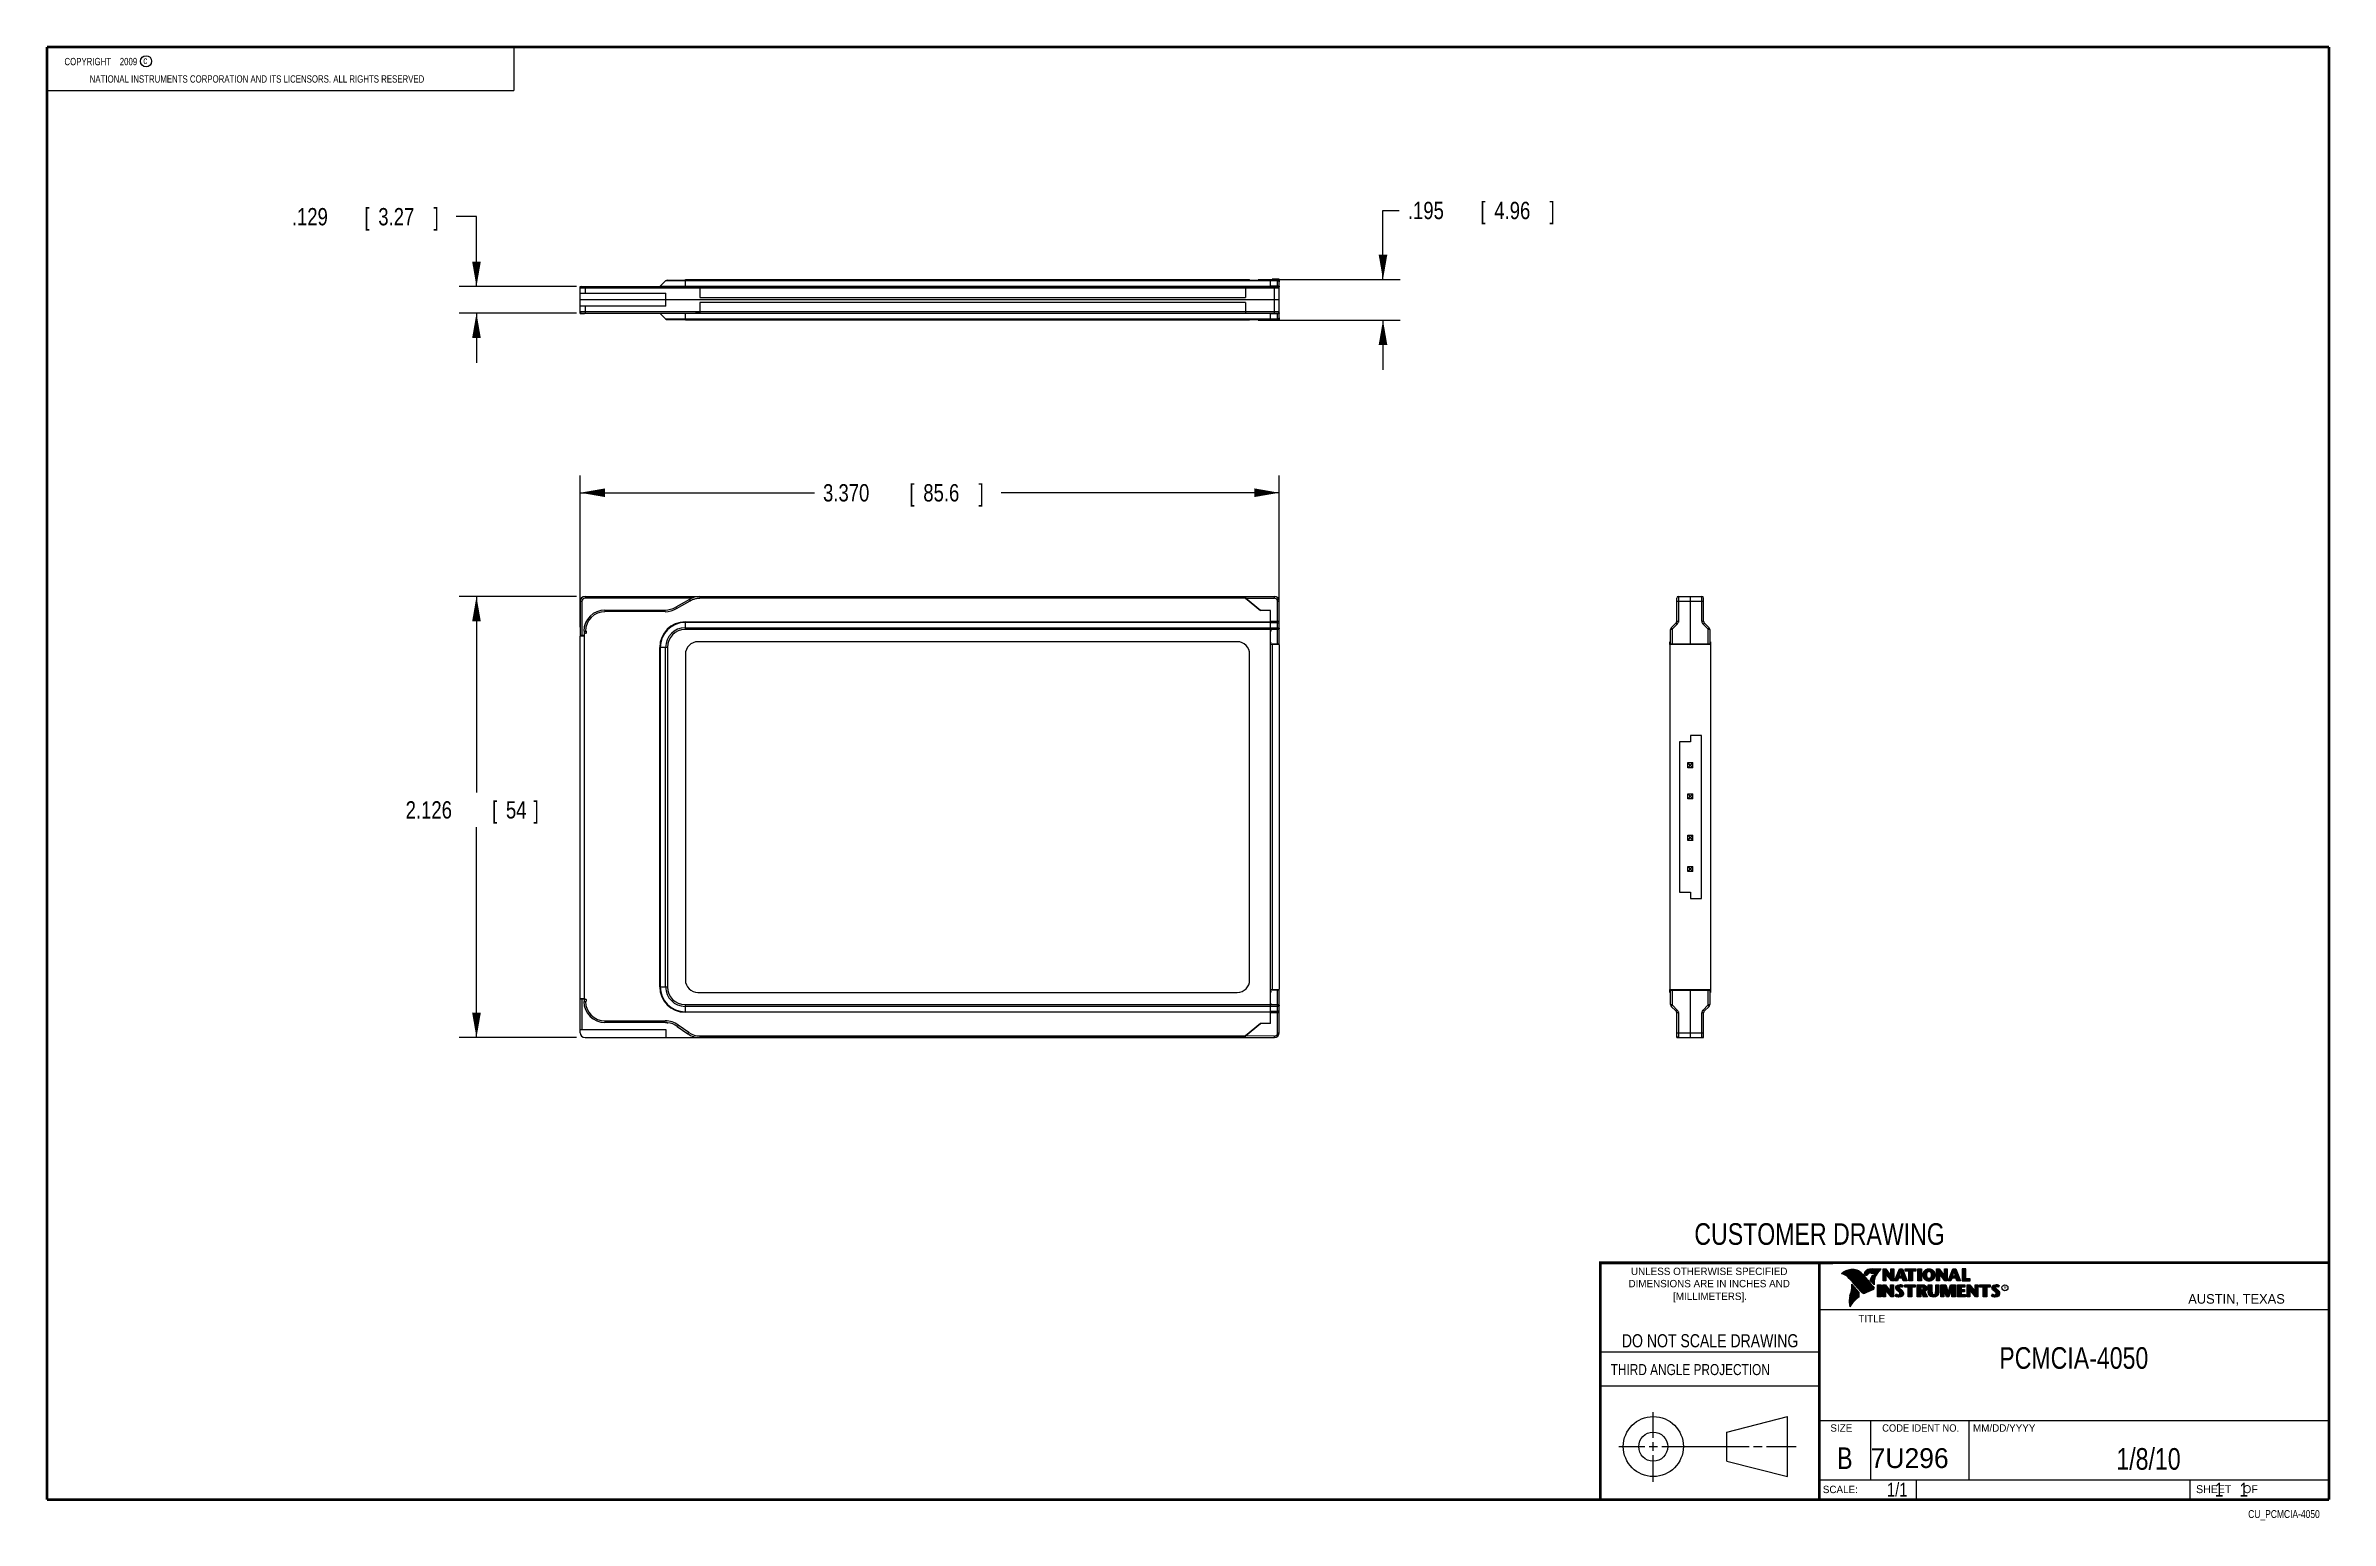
# Model space of a CAD drawing. Header units: inches. Extents: x 0.2 to 16.8, y 0.1 to 10.8.
import ezdxf
from ezdxf.enums import TextEntityAlignment as Align

# ---------------------------------------------------------------- set-up
doc = ezdxf.new("R2010")
doc.units = ezdxf.units.IN
doc.header["$LTSCALE"] = 0.935
doc.header["$MEASUREMENT"] = 0
doc.layers.get('0').update_dxf_attribs({"linetype": 'CONTINUOUS'})
doc.layers.add('DIMENSIONS', color=7, linetype='CONTINUOUS')
doc.styles.get("Standard").update_dxf_attribs({"font": 'txt', "width": 0.8})
doc.dimstyles.new('DIMSTYLE_1', dxfattribs={"dimtxt": 0.125, "dimasz": 0.18, "dimexe": 0.18, "dimexo": 0.0625, "dimgap": 0.09, "dimtad": 0, "dimtih": 1, "dimtoh": 1, "dimdec": 3, "dimlfac": 0.666667, "dimzin": 4, "dimdsep": 46, "dimtxsty": 'STANDARD', "dimblk": '_FILLED', "dimblk1": '_FILLED', "dimblk2": '_FILLED', "dimcen": 0.09, "dimadec": 0, "dimazin": 0, "dimtp": 0.001, "dimtm": 0.001, "dimtfac": 1, "dimtdec": 3, "dimtofl": 0, "dimtmove": 0, "dimatfit": 3, "dimldrblk": '_FILLED', "dimfxl": 1, "dimtolj": 1, "dimtzin": 4, "dimarcsym": 0})

msp = doc.modelspace()

# ---------------------------------------------------------------- texts
at = {"color": 2, "linetype": 'CONTINUOUS', "width": 0.8}
for s, height, p in [('c', 0.053, (0.946, 10.6363)), ('NATIONAL INSTRUMENTS CORPORATION AND ITS LICENSORS. ALL RIGHTS RESERVED', 0.053, (0.5583, 10.5016)), ('THIRD ANGLE PROJECTION', 0.08, (11.5564, 1.1584))]:
    msp.add_text(s, height=height, dxfattribs=at).set_placement(p)
at = {"color": 7, "linetype": 'CONTINUOUS', "width": 0.8}
for s, height, p in [('CUSTOMER DRAWING', 0.15625, (13.0668, 2.1001)), ('DO NOT SCALE DRAWING', 0.095, (12.2754, 1.3592)), ('B', 0.1562, (13.2497, 0.4798))]:
    msp.add_text(s, height=height, dxfattribs=at).set_placement(p, align=Align.CENTER)
at = {"color": 2, "linetype": 'CONTINUOUS'}
for s, p in [('DIMENSIONS ARE IN INCHES AND', (12.2688, 1.7933)), ('UNLESS OTHERWISE SPECIFIED', (12.2688, 1.8819)), ('[MILLIMETERS].', (12.2746, 1.7015))]:
    msp.add_text(s, height=0.053254, dxfattribs=at).set_placement(p, align=Align.CENTER)
for s, height, p in [('R', 0.0217, (14.3971, 1.7782)), ('AUSTIN, TEXAS', 0.069617, (15.7327, 1.6745)), ('TITLE', 0.05325, (13.3474, 1.5397)), ('SIZE', 0.05325, (13.1451, 0.7494)), ('MM/DD/YYYY', 0.05325, (14.1765, 0.7494)), ('SCALE:', 0.05325, (13.0904, 0.3053)), ('SHEET    OF', 0.057262, (15.7892, 0.3052))]:
    msp.add_text(s, height=height, dxfattribs=at).set_placement(p)
at = {"color": 2, "linetype": 'CONTINUOUS', "width": 0.95}
msp.add_text('CODE IDENT NO.', height=0.053254, dxfattribs=at).set_placement((13.7978, 0.7494), align=Align.CENTER)
at = {"color": 7, "linetype": 'CONTINUOUS'}
msp.add_text('7U296', height=0.14316, dxfattribs=at).set_placement((13.4363, 0.4866))
at = {"color": 7, "linetype": 'CONTINUOUS', "width": 0.8}
msp.add_text('1/1', height=0.1, dxfattribs=at).set_placement((13.7025, 0.2805), align=Align.RIGHT)
at = {"color": 2, "linetype": 'CONTINUOUS', "width": 0.8}
msp.add_text('CU_PCMCIA-4050', height=0.057262, dxfattribs=at).set_placement((16.6837, 0.1254), align=Align.RIGHT)
at = {"color": 2, "linetype": 'CONTINUOUS', "insert": (0.3125, 10.6805), "char_height": 0.053, "width": 0.8904, "attachment_point": 1}
msp.add_mtext('    COPYRIGHT    2009', dxfattribs=at)
at = {"color": 7, "linetype": 'CONTINUOUS'}
for s, insert, char_height, width, attachment_point in [('PCMCIA-4050\\P ', (14.9051, 1.3603), 0.15625, 1.375, 2), ('1/8/10 ', (15.4455, 0.6307), 0.15625, 0.875, 2), ('    1    1', (15.8075, 0.3805), 0.1, 0.8, 1)]:
    msp.add_mtext(s, dxfattribs=dict(at, insert=insert, char_height=char_height, width=width, attachment_point=attachment_point))

# ---------------------------------------------------------------- blocks, each defined once
blk = doc.blocks.new('_FILLED')
at = {"color": 0, "linetype": 'BYBLOCK'}
blk.add_solid([(0, 0), (-1, 0.174), (-1, -0.174)], dxfattribs=at)
blk = doc.blocks.new('*D0')
at = {"layer": 'DIMENSIONS', "color": 2, "linetype": 'CONTINUOUS'}
for p, q in [((4.078, 6.787), (3.23, 6.787)), ((3.355, 6.787), (3.355, 5.37)), ((3.355, 3.598), (3.355, 5.12)), ((4.078, 3.598), (3.23, 3.598))]:
    blk.add_line(p, q, dxfattribs=at)
at = {"layer": 'DIMENSIONS', "color": 2, "linetype": 'CONTINUOUS', "xscale": 0.18, "yscale": 0.18, "zscale": 0.18}
for p, rotation in [((3.355, 6.787), 90), ((3.355, 3.598), 270)]:
    blk.add_blockref('_FILLED', p, dxfattribs=dict(at, rotation=rotation))
at = {"layer": 'DIMENSIONS', "color": 2, "linetype": 'CONTINUOUS', "width": 0.8}
for s, p in [('2.126', (2.843, 5.182)), ('[', (3.468, 5.182)), ('54', (3.568, 5.182)), (']', (3.768, 5.182))]:
    blk.add_text(s, height=0.125, dxfattribs=at).set_placement(p)
blk = doc.blocks.new('*D1')
at = {"layer": 'DIMENSIONS', "color": 2, "linetype": 'CONTINUOUS'}
for p, q in [((4.105, 6.566), (4.105, 7.662)), ((9.16, 6.502), (9.16, 7.662)), ((4.105, 7.537), (5.799, 7.537)), ((9.16, 7.537), (7.149, 7.537))]:
    blk.add_line(p, q, dxfattribs=at)
at = {"layer": 'DIMENSIONS', "color": 2, "linetype": 'CONTINUOUS', "xscale": 0.18, "yscale": 0.18, "zscale": 0.18, "rotation": 180}
blk.add_blockref('_FILLED', (4.105, 7.537), dxfattribs=at)
at = {"layer": 'DIMENSIONS', "color": 2, "linetype": 'CONTINUOUS', "xscale": 0.18, "yscale": 0.18, "zscale": 0.18}
blk.add_blockref('_FILLED', (9.16, 7.537), dxfattribs=at)
at = {"layer": 'DIMENSIONS', "color": 2, "linetype": 'CONTINUOUS', "width": 0.8}
for s, p in [('3.370', (5.861, 7.474)), ('[', (6.486, 7.474)), ('85.6', (6.586, 7.474)), (']', (6.986, 7.474))]:
    blk.add_text(s, height=0.125, dxfattribs=at).set_placement(p)
blk = doc.blocks.new('*D2')
at = {"layer": 'DIMENSIONS', "color": 2, "linetype": 'CONTINUOUS'}
for p, q in [((9.91, 9.078), (9.91, 9.578)), ((9.91, 9.578), (10.028, 9.578)), ((9.008, 9.078), (10.035, 9.078)), ((9.008, 8.785), (10.035, 8.785)), ((9.91, 8.785), (9.91, 8.425))]:
    blk.add_line(p, q, dxfattribs=at)
at = {"layer": 'DIMENSIONS', "color": 2, "linetype": 'CONTINUOUS', "xscale": 0.18, "yscale": 0.18, "zscale": 0.18}
for p, rotation in [((9.91, 9.078), 270), ((9.91, 8.785), 90)]:
    blk.add_blockref('_FILLED', p, dxfattribs=dict(at, rotation=rotation))
at = {"layer": 'DIMENSIONS', "color": 2, "linetype": 'CONTINUOUS', "width": 0.8}
for s, p in [('.195', (10.09, 9.515)), ('[', (10.615, 9.515)), ('4.96', (10.715, 9.515)), (']', (11.115, 9.515))]:
    blk.add_text(s, height=0.125, dxfattribs=at).set_placement(p)
blk = doc.blocks.new('*D3')
at = {"layer": 'DIMENSIONS', "color": 2, "linetype": 'CONTINUOUS'}
for p, q in [((3.355, 9.533), (3.207, 9.533)), ((3.355, 9.028), (3.355, 9.533)), ((4.078, 9.028), (3.23, 9.028)), ((4.078, 8.835), (3.23, 8.835)), ((3.355, 8.835), (3.355, 8.475))]:
    blk.add_line(p, q, dxfattribs=at)
at = {"layer": 'DIMENSIONS', "color": 2, "linetype": 'CONTINUOUS', "xscale": 0.18, "yscale": 0.18, "zscale": 0.18}
for p, rotation in [((3.355, 9.028), 270), ((3.355, 8.835), 90)]:
    blk.add_blockref('_FILLED', p, dxfattribs=dict(at, rotation=rotation))
at = {"layer": 'DIMENSIONS', "color": 2, "linetype": 'CONTINUOUS', "width": 0.8}
for s, p in [('.129', (2.02, 9.47)), ('[', (2.545, 9.47)), ('3.27', (2.645, 9.47)), (']', (3.045, 9.47))]:
    blk.add_text(s, height=0.125, dxfattribs=at).set_placement(p)

# ---------------------------------------------------------------- dimensions: what is measured, and where the dimension line sits
at = {"layer": 'DIMENSIONS', "color": 2, "linetype": 'CONTINUOUS'}
for base, p1, p2, angle, picture, middle in [((3.355, 8.8346), (4.0779, 9.0277), (4.0779, 8.8346), 270, '*D3', (2.5825, 9.5329)), ((9.9101, 9.0777), (9.0083, 8.7846), (9.0083, 9.0777), 90, '*D2', (10.6526, 9.5776)), ((4.105, 7.5369), (9.16, 6.5022), (4.105, 6.5659), 180, '*D1', (6.4738, 7.5369)), ((3.355, 3.5979), (4.0779, 6.7869), (4.0779, 3.5979), 270, '*D0', (3.355, 5.245))]:
    dim = msp.add_linear_dim(base=base, p1=p1, p2=p2, angle=angle, dimstyle='DIMSTYLE_1', dxfattribs=at)
    dim.commit()
    dim.dimension.update_dxf_attribs({"geometry": picture, "text_midpoint": middle, "dimtype": 160})

# ---------------------------------------------------------------- linework, layer by layer
at = {"color": 2, "linetype": 'CONTINUOUS'}
for p, q in [((0.25, 10.7586), (3.625, 10.7586)), ((0.25, 10.7586), (0.25, 10.4456)), ((3.625, 10.7586), (3.625, 10.4456)), ((0.25, 10.4456), (3.625, 10.4456)), ((13.0652, 1.9695), (16.745, 1.9695)), ((13.0652, 1.9695), (13.0652, 0.2605)), ((13.2311, 1.8934), (13.2311, 1.8949)), ((13.2347, 1.8921), (13.2347, 1.8972)), ((13.2382, 1.8907), (13.2382, 1.8994)), ((13.2418, 1.8892), (13.2418, 1.9015)), ((13.2453, 1.8876), (13.2453, 1.9035)), ((13.2489, 1.8858), (13.2489, 1.9054)), ((13.2524, 1.8839), (13.2524, 1.9069)), ((13.256, 1.8818), (13.256, 1.9084)), ((13.2596, 1.8796), (13.2596, 1.9098)), ((13.2631, 1.8772), (13.2631, 1.9111)), ((13.2667, 1.8747), (13.2667, 1.9124)), ((13.2702, 1.872), (13.2702, 1.9135)), ((13.2738, 1.869), (13.2738, 1.9146)), ((13.2773, 1.8658), (13.2773, 1.9155)), ((13.2809, 1.8624), (13.2809, 1.9164)), ((13.2844, 1.8587), (13.2844, 1.9173)), ((13.288, 1.8549), (13.288, 1.9181)), ((13.2915, 1.851), (13.2915, 1.9188)), ((13.2951, 1.8471), (13.2951, 1.9194)), ((13.2987, 1.8431), (13.2987, 1.9198)), ((13.3022, 1.8391), (13.3022, 1.92)), ((13.3058, 1.8351), (13.3058, 1.9201)), ((13.3093, 1.8311), (13.3093, 1.9201)), ((13.3129, 1.827), (13.3129, 1.9199)), ((13.3164, 1.8229), (13.3164, 1.9196)), ((13.32, 1.8188), (13.32, 1.9192)), ((13.3235, 1.8146), (13.3235, 1.9186)), ((13.3271, 1.8104), (13.3271, 1.9179)), ((13.3306, 1.8062), (13.3306, 1.9172)), ((13.3342, 1.802), (13.3342, 1.9163)), ((13.3378, 1.7978), (13.3378, 1.9151)), ((13.3413, 1.7937), (13.3413, 1.9138)), ((13.3449, 1.7897), (13.3449, 1.9122)), ((13.3484, 1.7856), (13.3484, 1.9103)), ((13.352, 1.7817), (13.352, 1.9081)), ((13.3555, 1.7778), (13.3555, 1.9055)), ((13.3591, 1.7739), (13.3591, 1.9026)), ((13.3626, 1.7701), (13.3626, 1.8991)), ((13.3662, 1.7663), (13.3662, 1.8952)), ((13.3697, 1.7625), (13.3697, 1.8915)), ((13.3733, 1.7588), (13.3733, 1.8878)), ((13.3769, 1.7556), (13.3769, 1.8841)), ((13.3804, 1.7529), (13.3804, 1.8803)), ((13.384, 1.7512), (13.384, 1.8766)), ((13.3875, 1.7509), (13.3875, 1.8728)), ((13.4022, 1.878), (13.3901, 1.8922)), ((13.3911, 1.7518), (13.3911, 1.8691)), ((13.4029, 1.881), (13.3927, 1.893)), ((13.3946, 1.8908), (13.3946, 1.8999)), ((13.3946, 1.7533), (13.3946, 1.8653)), ((13.3982, 1.8866), (13.3982, 1.9062)), ((13.3982, 1.7548), (13.3982, 1.8615)), ((13.4017, 1.8824), (13.4017, 1.9101)), ((13.4017, 1.7563), (13.4017, 1.8574)), ((13.4053, 1.8823), (13.4053, 1.9129)), ((13.4053, 1.7578), (13.4053, 1.8531)), ((13.4088, 1.8844), (13.4088, 1.915)), ((13.4088, 1.7593), (13.4088, 1.8488)), ((13.4124, 1.887), (13.4124, 1.9167)), ((13.4124, 1.7609), (13.4124, 1.8445)), ((13.4159, 1.89), (13.4159, 1.9182)), ((13.4159, 1.7625), (13.4159, 1.8402)), ((13.4195, 1.8937), (13.4195, 1.9193)), ((13.4195, 1.7641), (13.4195, 1.8359)), ((13.4231, 1.8964), (13.4231, 1.9203)), ((13.4231, 1.7657), (13.4231, 1.8316)), ((13.4266, 1.8982), (13.4266, 1.9209)), ((13.4266, 1.7674), (13.4266, 1.8273)), ((13.4302, 1.8995), (13.4302, 1.9214)), ((13.4302, 1.7691), (13.4302, 1.823)), ((13.4414, 1.8328), (13.4319, 1.8437)), ((13.4337, 1.8997), (13.4337, 1.922)), ((13.4337, 1.7708), (13.4337, 1.8187)), ((13.4433, 1.8344), (13.4349, 1.844)), ((13.4373, 1.8991), (13.4373, 1.9224)), ((13.4373, 1.8413), (13.4373, 1.8491)), ((13.4408, 1.898), (13.4408, 1.9228)), ((13.4408, 1.8372), (13.4408, 1.8572)), ((13.4444, 1.8972), (13.4444, 1.9231)), ((13.4444, 1.8331), (13.4444, 1.8665)), ((13.4479, 1.8969), (13.4479, 1.9234)), ((13.4479, 1.8288), (13.4479, 1.873)), ((13.4515, 1.8966), (13.4515, 1.9236)), ((13.4515, 1.8247), (13.4515, 1.8764)), ((13.4529, 1.9261), (13.5132, 1.9271)), ((13.453, 1.9236), (13.5067, 1.9245)), ((13.455, 1.8965), (13.455, 1.9237)), ((13.455, 1.8207), (13.455, 1.878)), ((13.4586, 1.8964), (13.4586, 1.9237)), ((13.4586, 1.8303), (13.4586, 1.879)), ((13.4622, 1.8957), (13.4622, 1.9238)), ((13.4622, 1.8535), (13.4622, 1.8795)), ((13.4657, 1.8935), (13.4657, 1.9238)), ((13.4657, 1.8636), (13.4657, 1.8798)), ((13.4693, 1.872), (13.4693, 1.9239)), ((13.4728, 1.8794), (13.4728, 1.9239)), ((13.4764, 1.8859), (13.4764, 1.924)), ((13.4799, 1.8919), (13.4799, 1.924)), ((13.4835, 1.8973), (13.4835, 1.9241)), ((13.487, 1.9023), (13.487, 1.9242)), ((13.4906, 1.9069), (13.4906, 1.9242)), ((13.4941, 1.9112), (13.4941, 1.9243)), ((13.4977, 1.9153), (13.4977, 1.9243)), ((13.5013, 1.9191), (13.5013, 1.9244)), ((13.5261, 1.9263), (13.5451, 1.9263)), ((13.5261, 1.839), (13.5261, 1.9263)), ((13.5466, 1.839), (13.5261, 1.839)), ((13.5286, 1.9237), (13.5439, 1.9237)), ((13.5286, 1.8415), (13.5286, 1.9237)), ((13.5441, 1.8415), (13.5286, 1.8415)), ((13.5332, 1.8415), (13.5332, 1.9237)), ((13.5367, 1.8415), (13.5367, 1.9237)), ((13.5402, 1.8415), (13.5402, 1.9237)), ((13.5441, 1.8976), (13.5437, 1.9237)), ((13.5439, 1.9237), (13.5854, 1.869)), ((13.5873, 1.8415), (13.5441, 1.8976)), ((13.5441, 1.8976), (13.5441, 1.8415)), ((13.5451, 1.9263), (13.5829, 1.8765)), ((13.586, 1.839), (13.5466, 1.8902)), ((13.5466, 1.8902), (13.5466, 1.839)), ((13.5471, 1.8936), (13.5471, 1.9194)), ((13.5506, 1.8891), (13.5506, 1.9149)), ((13.5541, 1.8846), (13.5541, 1.9103)), ((13.5576, 1.8801), (13.5576, 1.9057)), ((13.561, 1.8756), (13.561, 1.9011)), ((13.5645, 1.8711), (13.5645, 1.8965)), ((13.568, 1.8665), (13.568, 1.8919)), ((13.5715, 1.862), (13.5715, 1.8874)), ((13.575, 1.8575), (13.575, 1.8828)), ((13.5784, 1.853), (13.5784, 1.8782)), ((13.5819, 1.8485), (13.5819, 1.8736)), ((13.5829, 1.9263), (13.6036, 1.9263)), ((13.5829, 1.8765), (13.5829, 1.9263)), ((13.5854, 1.9237), (13.6011, 1.9237)), ((13.5854, 1.869), (13.5854, 1.9237)), ((13.5854, 1.844), (13.5854, 1.869)), ((13.6036, 1.839), (13.586, 1.839)), ((13.6011, 1.8415), (13.5873, 1.8415)), ((13.5889, 1.8415), (13.5889, 1.9237)), ((13.5923, 1.8415), (13.5923, 1.9237)), ((13.5958, 1.8415), (13.5958, 1.9237)), ((13.5993, 1.8415), (13.5993, 1.9237)), ((13.6011, 1.9237), (13.6011, 1.8415)), ((13.6036, 1.9263), (13.6036, 1.839)), ((13.6088, 1.839), (13.6444, 1.9262)), ((13.6294, 1.839), (13.6088, 1.839)), ((13.6125, 1.8415), (13.6461, 1.9237)), ((13.6277, 1.8415), (13.6125, 1.8415)), ((13.6167, 1.8415), (13.6167, 1.8516)), ((13.6201, 1.8415), (13.6201, 1.8601)), ((13.6236, 1.8415), (13.6236, 1.8686)), ((13.6271, 1.8415), (13.6271, 1.8771)), ((13.6361, 1.8623), (13.6277, 1.8415)), ((13.6378, 1.8598), (13.6294, 1.839)), ((13.6306, 1.8486), (13.6306, 1.8857)), ((13.634, 1.8573), (13.634, 1.8942)), ((13.6665, 1.8623), (13.6361, 1.8623)), ((13.6375, 1.8623), (13.6375, 1.9027)), ((13.6647, 1.8598), (13.6378, 1.8598)), ((13.6388, 1.8711), (13.65, 1.9073)), ((13.6639, 1.8711), (13.6388, 1.8711)), ((13.641, 1.8781), (13.641, 1.9112)), ((13.641, 1.8623), (13.641, 1.8711)), ((13.6423, 1.8736), (13.6519, 1.9048)), ((13.6606, 1.8736), (13.6423, 1.8736)), ((13.6444, 1.9262), (13.6664, 1.9262)), ((13.6445, 1.8893), (13.6445, 1.9197)), ((13.6445, 1.8623), (13.6445, 1.8711)), ((13.6461, 1.9237), (13.6647, 1.9237)), ((13.6479, 1.9006), (13.6479, 1.9237)), ((13.6479, 1.8623), (13.6479, 1.8711)), ((13.65, 1.9073), (13.6541, 1.9073)), ((13.6514, 1.9073), (13.6514, 1.9237)), ((13.6514, 1.8623), (13.6514, 1.8711)), ((13.6519, 1.9048), (13.6521, 1.9048)), ((13.6521, 1.9048), (13.6606, 1.8736)), ((13.6541, 1.9073), (13.6639, 1.8711)), ((13.6549, 1.9043), (13.6549, 1.9237)), ((13.6549, 1.8623), (13.6549, 1.8711)), ((13.6584, 1.8915), (13.6584, 1.9237)), ((13.6584, 1.8623), (13.6584, 1.8711)), ((13.6618, 1.8787), (13.6618, 1.9237)), ((13.6618, 1.8623), (13.6618, 1.8711)), ((13.6647, 1.9237), (13.6959, 1.8415)), ((13.6717, 1.839), (13.6647, 1.8598)), ((13.6653, 1.8623), (13.6653, 1.922)), ((13.6664, 1.9262), (13.6995, 1.839)), ((13.6735, 1.8415), (13.6665, 1.8623)), ((13.6688, 1.8555), (13.6688, 1.9128)), ((13.6995, 1.839), (13.6717, 1.839)), ((13.6723, 1.8452), (13.6723, 1.9037)), ((13.6959, 1.8415), (13.6735, 1.8415)), ((13.6757, 1.8415), (13.6757, 1.8945)), ((13.6792, 1.8415), (13.6792, 1.8854)), ((13.6827, 1.8415), (13.6827, 1.8762)), ((13.6862, 1.8415), (13.6862, 1.8671)), ((13.6866, 1.9262), (13.7634, 1.9262)), ((13.6866, 1.9099), (13.6866, 1.9262)), ((13.7118, 1.9099), (13.6866, 1.9099)), ((13.6891, 1.9237), (13.7609, 1.9237)), ((13.6891, 1.9125), (13.6891, 1.9237)), ((13.7143, 1.9125), (13.6891, 1.9125)), ((13.6896, 1.8415), (13.6896, 1.8579)), ((13.6931, 1.9125), (13.6931, 1.9237)), ((13.6931, 1.8415), (13.6931, 1.8488)), ((13.6966, 1.9125), (13.6966, 1.9237)), ((13.7001, 1.9125), (13.7001, 1.9237)), ((13.7035, 1.9125), (13.7035, 1.9237)), ((13.707, 1.9125), (13.707, 1.9237)), ((13.7105, 1.9125), (13.7105, 1.9237)), ((13.7118, 1.839), (13.7118, 1.9099)), ((13.7382, 1.839), (13.7118, 1.839)), ((13.7143, 1.9125), (13.714, 1.9237)), ((13.7143, 1.8415), (13.7143, 1.9125)), ((13.7357, 1.8415), (13.7143, 1.8415)), ((13.7174, 1.8415), (13.7174, 1.9237)), ((13.7209, 1.8415), (13.7209, 1.9237)), ((13.7244, 1.8415), (13.7244, 1.9237)), ((13.7279, 1.8415), (13.7279, 1.9237)), ((13.7313, 1.8415), (13.7313, 1.9237)), ((13.7357, 1.9125), (13.7348, 1.9237)), ((13.7609, 1.9125), (13.7357, 1.9125)), ((13.7357, 1.9125), (13.7357, 1.8415)), ((13.7634, 1.9099), (13.7382, 1.9099)), ((13.7382, 1.9099), (13.7382, 1.839)), ((13.7383, 1.9125), (13.7383, 1.9237)), ((13.7418, 1.9125), (13.7418, 1.9237)), ((13.7452, 1.9125), (13.7452, 1.9237)), ((13.7487, 1.9125), (13.7487, 1.9237)), ((13.7522, 1.9125), (13.7522, 1.9237)), ((13.7557, 1.9125), (13.7557, 1.9237)), ((13.7591, 1.9125), (13.7591, 1.9237)), ((13.7609, 1.9237), (13.7609, 1.9125)), ((13.7634, 1.9262), (13.7634, 1.9099)), ((13.7768, 1.9262), (13.8031, 1.9262)), ((13.7768, 1.839), (13.7768, 1.9262)), ((13.8031, 1.839), (13.7768, 1.839)), ((13.7794, 1.9237), (13.8006, 1.9237)), ((13.7794, 1.8415), (13.7794, 1.9237)), ((13.8006, 1.8415), (13.7794, 1.8415)), ((13.7835, 1.8415), (13.7835, 1.9237)), ((13.787, 1.8415), (13.787, 1.9237)), ((13.7904, 1.8415), (13.7904, 1.9237)), ((13.7939, 1.8415), (13.7939, 1.9237)), ((13.7974, 1.8415), (13.7974, 1.9237)), ((13.8006, 1.9237), (13.8006, 1.8415)), ((13.8031, 1.9262), (13.8031, 1.839)), ((13.8154, 1.8853), (13.8155, 1.8871)), ((13.8154, 1.8834), (13.8154, 1.8853)), ((13.8154, 1.8816), (13.8154, 1.8834)), ((13.8155, 1.8797), (13.8154, 1.8816)), ((13.8155, 1.8871), (13.8157, 1.8889)), ((13.8157, 1.8779), (13.8155, 1.8797)), ((13.8157, 1.8889), (13.8159, 1.8907)), ((13.8159, 1.876), (13.8157, 1.8779)), ((13.8159, 1.8907), (13.8161, 1.8924)), ((13.8162, 1.8742), (13.8159, 1.876)), ((13.8161, 1.8924), (13.8165, 1.8941)), ((13.8166, 1.8724), (13.8162, 1.8742)), ((13.8165, 1.8941), (13.8169, 1.8958)), ((13.817, 1.8706), (13.8166, 1.8724)), ((13.8169, 1.8958), (13.8174, 1.8975)), ((13.8174, 1.8689), (13.817, 1.8706)), ((13.8174, 1.8975), (13.8179, 1.8991)), ((13.8179, 1.8672), (13.8174, 1.8689)), ((13.8179, 1.8991), (13.8185, 1.9006)), ((13.8179, 1.8852), (13.818, 1.8869)), ((13.8179, 1.8834), (13.8179, 1.8852)), ((13.818, 1.8817), (13.8179, 1.8834)), ((13.8185, 1.8655), (13.8179, 1.8672)), ((13.818, 1.8869), (13.8182, 1.8886)), ((13.8181, 1.8799), (13.818, 1.8817)), ((13.8182, 1.8781), (13.8181, 1.8799)), ((13.8182, 1.8886), (13.8184, 1.8903)), ((13.8184, 1.8764), (13.8182, 1.8781)), ((13.8184, 1.8903), (13.8186, 1.892)), ((13.8187, 1.8746), (13.8184, 1.8764)), ((13.8185, 1.9006), (13.8191, 1.9021)), ((13.8191, 1.8639), (13.8185, 1.8655)), ((13.8186, 1.892), (13.819, 1.8936)), ((13.8191, 1.8729), (13.8187, 1.8746)), ((13.819, 1.8936), (13.8193, 1.8952)), ((13.8191, 1.9021), (13.8198, 1.9036)), ((13.8194, 1.8712), (13.8191, 1.8729)), ((13.8198, 1.8623), (13.8191, 1.8639)), ((13.8193, 1.8952), (13.8198, 1.8967)), ((13.8199, 1.8696), (13.8194, 1.8712)), ((13.8198, 1.9036), (13.8206, 1.9051)), ((13.8198, 1.8967), (13.8203, 1.8982)), ((13.8205, 1.8607), (13.8198, 1.8623)), ((13.8204, 1.8679), (13.8199, 1.8696)), ((13.8203, 1.8982), (13.8208, 1.8997)), ((13.8209, 1.8664), (13.8204, 1.8679)), ((13.8213, 1.8592), (13.8205, 1.8607)), ((13.8206, 1.9051), (13.8214, 1.9065)), ((13.8208, 1.8997), (13.8214, 1.9011)), ((13.8209, 1.8664), (13.8208, 1.8997)), ((13.8215, 1.8648), (13.8209, 1.8664)), ((13.8221, 1.8578), (13.8213, 1.8592)), ((13.8214, 1.9065), (13.8223, 1.9079)), ((13.8214, 1.9011), (13.8221, 1.9025)), ((13.8221, 1.8633), (13.8215, 1.8648)), ((13.8221, 1.9025), (13.8228, 1.9038)), ((13.8228, 1.8619), (13.8221, 1.8633)), ((13.823, 1.8563), (13.8221, 1.8578)), ((13.8223, 1.9079), (13.8232, 1.9092)), ((13.8228, 1.9038), (13.8236, 1.9052)), ((13.8235, 1.8604), (13.8228, 1.8619)), ((13.8239, 1.855), (13.823, 1.8563)), ((13.8232, 1.9092), (13.8243, 1.9106)), ((13.8243, 1.8591), (13.8235, 1.8604)), ((13.8236, 1.9052), (13.8244, 1.9065)), ((13.8249, 1.8536), (13.8239, 1.855)), ((13.8243, 1.9106), (13.8253, 1.9119)), ((13.8243, 1.8591), (13.8244, 1.9065)), ((13.8251, 1.8577), (13.8243, 1.8591)), ((13.8244, 1.9065), (13.8253, 1.9077)), ((13.826, 1.8523), (13.8249, 1.8536)), ((13.826, 1.8564), (13.8251, 1.8577)), ((13.8253, 1.9119), (13.8265, 1.9132)), ((13.8253, 1.9077), (13.8262, 1.909)), ((13.8269, 1.8552), (13.826, 1.8564)), ((13.8271, 1.8511), (13.826, 1.8523)), ((13.8262, 1.909), (13.8273, 1.9102)), ((13.8265, 1.9132), (13.8276, 1.9144)), ((13.8279, 1.854), (13.8269, 1.8552)), ((13.8282, 1.8499), (13.8271, 1.8511)), ((13.8273, 1.9102), (13.8283, 1.9114)), ((13.8276, 1.9144), (13.8288, 1.9156)), ((13.8279, 1.854), (13.8283, 1.9114)), ((13.8289, 1.8528), (13.8279, 1.854)), ((13.8294, 1.8487), (13.8282, 1.8499)), ((13.8283, 1.9114), (13.8294, 1.9126)), ((13.8288, 1.9156), (13.8301, 1.9167)), ((13.83, 1.8517), (13.8289, 1.8528)), ((13.8294, 1.9126), (13.8306, 1.9137)), ((13.8306, 1.8476), (13.8294, 1.8487)), ((13.8311, 1.8506), (13.83, 1.8517)), ((13.8301, 1.9167), (13.8314, 1.9178)), ((13.8306, 1.9137), (13.8318, 1.9148)), ((13.8319, 1.8466), (13.8306, 1.8476)), ((13.8311, 1.8506), (13.8318, 1.9148)), ((13.8323, 1.8496), (13.8311, 1.8506)), ((13.8314, 1.9178), (13.8327, 1.9188)), ((13.8318, 1.9148), (13.833, 1.9158)), ((13.8332, 1.8456), (13.8319, 1.8466)), ((13.8335, 1.8486), (13.8323, 1.8496)), ((13.8327, 1.9188), (13.834, 1.9198)), ((13.833, 1.9158), (13.8342, 1.9168)), ((13.8346, 1.8447), (13.8332, 1.8456)), ((13.8347, 1.8477), (13.8335, 1.8486)), ((13.834, 1.9198), (13.8354, 1.9207)), ((13.8342, 1.9168), (13.8355, 1.9177)), ((13.836, 1.8438), (13.8346, 1.8447)), ((13.8347, 1.8477), (13.8355, 1.9177)), ((13.836, 1.8468), (13.8347, 1.8477)), ((13.8354, 1.9207), (13.8368, 1.9215)), ((13.8355, 1.9177), (13.8368, 1.9185)), ((13.8373, 1.846), (13.836, 1.8468)), ((13.8374, 1.843), (13.836, 1.8438)), ((13.8368, 1.9215), (13.8382, 1.9223)), ((13.8368, 1.9185), (13.8381, 1.9193)), ((13.8386, 1.8452), (13.8373, 1.846)), ((13.839, 1.8423), (13.8374, 1.843)), ((13.8381, 1.9193), (13.8394, 1.92)), ((13.8386, 1.8452), (13.8381, 1.9193)), ((13.8382, 1.9223), (13.8397, 1.923)), ((13.84, 1.8445), (13.8386, 1.8452)), ((13.8405, 1.8416), (13.839, 1.8423)), ((13.8394, 1.92), (13.8408, 1.9207)), ((13.8397, 1.923), (13.8412, 1.9237)), ((13.8397, 1.8857), (13.8398, 1.8868)), ((13.8397, 1.8845), (13.8397, 1.8857)), ((13.8397, 1.8833), (13.8397, 1.8845)), ((13.8397, 1.8821), (13.8397, 1.8833)), ((13.8397, 1.8809), (13.8397, 1.8821)), ((13.8398, 1.8796), (13.8397, 1.8809)), ((13.8398, 1.8868), (13.8399, 1.888)), ((13.8399, 1.8784), (13.8398, 1.8796)), ((13.8399, 1.888), (13.84, 1.8891)), ((13.84, 1.8773), (13.8399, 1.8784)), ((13.84, 1.8891), (13.8401, 1.8902)), ((13.8401, 1.8761), (13.84, 1.8773)), ((13.8415, 1.8439), (13.84, 1.8445)), ((13.8401, 1.8902), (13.8402, 1.8913)), ((13.8402, 1.8749), (13.8401, 1.8761)), ((13.8402, 1.8913), (13.8403, 1.8924)), ((13.8404, 1.8738), (13.8402, 1.8749)), ((13.8403, 1.8924), (13.8405, 1.8934)), ((13.8405, 1.8727), (13.8404, 1.8738)), ((13.8405, 1.8934), (13.8407, 1.8944)), ((13.8407, 1.8716), (13.8405, 1.8727)), ((13.8421, 1.8409), (13.8405, 1.8416)), ((13.8407, 1.8944), (13.8409, 1.8954)), ((13.841, 1.8706), (13.8407, 1.8716)), ((13.8408, 1.9207), (13.8422, 1.9213)), ((13.8409, 1.8954), (13.8411, 1.8963)), ((13.8412, 1.8696), (13.841, 1.8706)), ((13.8411, 1.8963), (13.8414, 1.8972)), ((13.8412, 1.9237), (13.8427, 1.9243)), ((13.8414, 1.8686), (13.8412, 1.8696)), ((13.8414, 1.8972), (13.8416, 1.8981)), ((13.8417, 1.8677), (13.8414, 1.8686)), ((13.8415, 1.8439), (13.8417, 1.8678)), ((13.843, 1.8433), (13.8415, 1.8439)), ((13.8416, 1.8981), (13.8419, 1.899)), ((13.842, 1.8667), (13.8417, 1.8677)), ((13.8419, 1.899), (13.8422, 1.8999)), ((13.842, 1.8991), (13.8422, 1.9213)), ((13.8423, 1.8658), (13.842, 1.8667)), ((13.8438, 1.8404), (13.8421, 1.8409)), ((13.8422, 1.9213), (13.8436, 1.9219)), ((13.8422, 1.8999), (13.8426, 1.9007)), ((13.8422, 1.8844), (13.8423, 1.8856)), ((13.8422, 1.8833), (13.8422, 1.8844)), ((13.8422, 1.8821), (13.8422, 1.8833)), ((13.8423, 1.8809), (13.8422, 1.8821)), ((13.8423, 1.8867), (13.8424, 1.8878)), ((13.8423, 1.8856), (13.8423, 1.8867)), ((13.8423, 1.8798), (13.8423, 1.8809)), ((13.8424, 1.8786), (13.8423, 1.8798)), ((13.8427, 1.865), (13.8423, 1.8658)), ((13.8424, 1.8878), (13.8425, 1.8889)), ((13.8425, 1.8775), (13.8424, 1.8786)), ((13.8425, 1.8889), (13.8426, 1.89)), ((13.8426, 1.8764), (13.8425, 1.8775)), ((13.8426, 1.9007), (13.843, 1.9016)), ((13.8426, 1.89), (13.8427, 1.891)), ((13.8427, 1.8753), (13.8426, 1.8764)), ((13.8427, 1.9243), (13.8443, 1.9248)), ((13.8427, 1.891), (13.8428, 1.892)), ((13.8429, 1.8742), (13.8427, 1.8753)), ((13.8431, 1.8641), (13.8427, 1.865)), ((13.8428, 1.892), (13.843, 1.893)), ((13.843, 1.8731), (13.8429, 1.8742)), ((13.843, 1.9016), (13.8434, 1.9024)), ((13.843, 1.893), (13.8432, 1.8939)), ((13.8432, 1.8721), (13.843, 1.8731)), ((13.8445, 1.8428), (13.843, 1.8433)), ((13.8434, 1.8633), (13.8431, 1.8641)), ((13.8432, 1.8939), (13.8434, 1.8948)), ((13.8434, 1.8712), (13.8432, 1.8721)), ((13.8434, 1.9024), (13.8438, 1.9032)), ((13.8434, 1.8948), (13.8436, 1.8957)), ((13.8436, 1.8702), (13.8434, 1.8712)), ((13.8439, 1.8625), (13.8434, 1.8633)), ((13.8436, 1.9219), (13.8451, 1.9224)), ((13.8436, 1.8957), (13.8438, 1.8965)), ((13.8439, 1.8693), (13.8436, 1.8702)), ((13.8438, 1.9032), (13.8443, 1.904)), ((13.8438, 1.8965), (13.844, 1.8974)), ((13.8455, 1.8399), (13.8438, 1.8404)), ((13.8441, 1.8684), (13.8439, 1.8693)), ((13.8443, 1.8617), (13.8439, 1.8625)), ((13.844, 1.8974), (13.8443, 1.8982)), ((13.8444, 1.8676), (13.8441, 1.8684)), ((13.8443, 1.9248), (13.8459, 1.9253)), ((13.8443, 1.904), (13.8447, 1.9047)), ((13.8443, 1.8982), (13.8446, 1.899)), ((13.8448, 1.8609), (13.8443, 1.8617)), ((13.8447, 1.8667), (13.8444, 1.8676)), ((13.8462, 1.8423), (13.8445, 1.8428)), ((13.8446, 1.899), (13.8449, 1.8997)), ((13.8447, 1.9047), (13.8453, 1.9055)), ((13.845, 1.8659), (13.8447, 1.8667)), ((13.8453, 1.8602), (13.8448, 1.8609)), ((13.8449, 1.8997), (13.8453, 1.9005)), ((13.8454, 1.8651), (13.845, 1.8659)), ((13.8451, 1.9224), (13.8466, 1.9229)), ((13.8453, 1.9055), (13.8451, 1.9224)), ((13.8453, 1.9055), (13.8458, 1.9062)), ((13.8453, 1.9005), (13.8456, 1.9012)), ((13.8458, 1.8595), (13.8453, 1.8602)), ((13.8457, 1.8644), (13.8454, 1.8651)), ((13.8473, 1.8395), (13.8455, 1.8399)), ((13.8456, 1.9012), (13.846, 1.902)), ((13.8461, 1.8637), (13.8457, 1.8644)), ((13.8458, 1.9062), (13.8464, 1.9068)), ((13.8464, 1.8588), (13.8458, 1.8595)), ((13.846, 1.8424), (13.8458, 1.8595)), ((13.8459, 1.9253), (13.8476, 1.9257)), ((13.846, 1.902), (13.8464, 1.9027)), ((13.8465, 1.863), (13.8461, 1.8637)), ((13.8478, 1.8419), (13.8462, 1.8423)), ((13.8464, 1.9068), (13.847, 1.9074)), ((13.8464, 1.9027), (13.8468, 1.9033)), ((13.847, 1.8581), (13.8464, 1.8588)), ((13.8469, 1.8623), (13.8465, 1.863)), ((13.8466, 1.9229), (13.8481, 1.9233)), ((13.8468, 1.9033), (13.8473, 1.9039)), ((13.8473, 1.8617), (13.8469, 1.8623)), ((13.847, 1.9074), (13.8477, 1.908)), ((13.8477, 1.8575), (13.847, 1.8581)), ((13.8473, 1.9039), (13.8478, 1.9045)), ((13.8478, 1.8611), (13.8473, 1.8617)), ((13.8491, 1.8391), (13.8473, 1.8395)), ((13.8476, 1.9257), (13.8492, 1.9261)), ((13.8477, 1.908), (13.8483, 1.9086)), ((13.8483, 1.857), (13.8477, 1.8575)), ((13.8478, 1.9045), (13.8482, 1.9051)), ((13.8483, 1.8605), (13.8478, 1.8611)), ((13.8495, 1.8416), (13.8478, 1.8419)), ((13.8481, 1.9233), (13.8497, 1.9236)), ((13.8482, 1.9051), (13.8488, 1.9056)), ((13.8483, 1.9086), (13.849, 1.9091)), ((13.8488, 1.8599), (13.8483, 1.8605)), ((13.849, 1.8564), (13.8483, 1.857)), ((13.8488, 1.9056), (13.8493, 1.9061)), ((13.8494, 1.8594), (13.8488, 1.8599)), ((13.849, 1.9091), (13.8497, 1.9095)), ((13.8498, 1.8559), (13.849, 1.8564)), ((13.8509, 1.8388), (13.8491, 1.8391)), ((13.8492, 1.9261), (13.8509, 1.9264)), ((13.8493, 1.9061), (13.8498, 1.9065)), ((13.8499, 1.8589), (13.8494, 1.8594)), ((13.8495, 1.9094), (13.8495, 1.9236)), ((13.8495, 1.8416), (13.8495, 1.8561)), ((13.8513, 1.8413), (13.8495, 1.8416)), ((13.8497, 1.9236), (13.8513, 1.9239)), ((13.8497, 1.9095), (13.8505, 1.9099)), ((13.8498, 1.9065), (13.8504, 1.9069)), ((13.8505, 1.8555), (13.8498, 1.8559)), ((13.8505, 1.8585), (13.8499, 1.8589)), ((13.8504, 1.9069), (13.851, 1.9073)), ((13.8505, 1.9099), (13.8512, 1.9103)), ((13.8511, 1.8581), (13.8505, 1.8585)), ((13.8513, 1.8551), (13.8505, 1.8555)), ((13.8509, 1.9264), (13.8527, 1.9266)), ((13.8528, 1.8386), (13.8509, 1.8388)), ((13.851, 1.9073), (13.8516, 1.9077)), ((13.8518, 1.8577), (13.8511, 1.8581)), ((13.8512, 1.9103), (13.852, 1.9106)), ((13.8513, 1.9239), (13.853, 1.9241)), ((13.8521, 1.8547), (13.8513, 1.8551)), ((13.853, 1.8411), (13.8513, 1.8413)), ((13.8516, 1.9077), (13.8523, 1.908)), ((13.8524, 1.8574), (13.8518, 1.8577)), ((13.852, 1.9106), (13.8528, 1.9109)), ((13.853, 1.8544), (13.8521, 1.8547)), ((13.8523, 1.908), (13.8529, 1.9083)), ((13.8531, 1.8571), (13.8524, 1.8574)), ((13.8527, 1.9266), (13.8544, 1.9268)), ((13.8528, 1.9109), (13.8536, 1.9111)), ((13.8547, 1.8384), (13.8528, 1.8386)), ((13.8529, 1.9083), (13.8536, 1.9085)), ((13.853, 1.9241), (13.8546, 1.9243)), ((13.853, 1.9109), (13.853, 1.9241)), ((13.8538, 1.8542), (13.853, 1.8544)), ((13.853, 1.8411), (13.853, 1.8544)), ((13.8548, 1.841), (13.853, 1.8411)), ((13.8538, 1.8568), (13.8531, 1.8571)), ((13.8536, 1.9111), (13.8545, 1.9113)), ((13.8536, 1.9085), (13.8543, 1.9087)), ((13.8545, 1.8566), (13.8538, 1.8568)), ((13.8547, 1.854), (13.8538, 1.8542)), ((13.8543, 1.9087), (13.855, 1.9089)), ((13.8544, 1.9268), (13.8561, 1.9269)), ((13.8545, 1.9113), (13.8553, 1.9115)), ((13.8552, 1.8564), (13.8545, 1.8566)), ((13.8546, 1.9243), (13.8563, 1.9244)), ((13.8556, 1.8538), (13.8547, 1.854)), ((13.8565, 1.8384), (13.8547, 1.8384)), ((13.8566, 1.8409), (13.8548, 1.841)), ((13.855, 1.9089), (13.8557, 1.909)), ((13.8559, 1.8563), (13.8552, 1.8564)), ((13.8553, 1.9115), (13.8562, 1.9116)), ((13.8565, 1.8537), (13.8556, 1.8538)), ((13.8557, 1.909), (13.8565, 1.9091)), ((13.8567, 1.8562), (13.8559, 1.8563)), ((13.8561, 1.9269), (13.8579, 1.927)), ((13.8562, 1.9116), (13.8571, 1.9117)), ((13.8563, 1.9244), (13.8579, 1.9245)), ((13.8565, 1.9116), (13.8565, 1.9244)), ((13.8565, 1.9091), (13.8572, 1.9092)), ((13.8574, 1.8537), (13.8565, 1.8537)), ((13.8565, 1.8409), (13.8565, 1.8537)), ((13.8584, 1.8383), (13.8565, 1.8384)), ((13.8584, 1.8408), (13.8566, 1.8409)), ((13.8574, 1.8562), (13.8567, 1.8562)), ((13.8571, 1.9117), (13.858, 1.9117)), ((13.8572, 1.9092), (13.858, 1.9092)), ((13.8582, 1.8562), (13.8574, 1.8562)), ((13.8583, 1.8537), (13.8574, 1.8537)), ((13.8579, 1.927), (13.8596, 1.927)), ((13.8579, 1.9245), (13.8596, 1.9244)), ((13.858, 1.9117), (13.8589, 1.9117)), ((13.858, 1.9092), (13.8587, 1.9091)), ((13.8589, 1.8563), (13.8582, 1.8562)), ((13.8592, 1.8537), (13.8583, 1.8537)), ((13.8601, 1.8409), (13.8584, 1.8408)), ((13.8602, 1.8384), (13.8584, 1.8383)), ((13.8587, 1.9091), (13.8595, 1.9091)), ((13.8589, 1.9117), (13.8598, 1.9116)), ((13.8597, 1.8564), (13.8589, 1.8563)), ((13.8601, 1.8539), (13.8592, 1.8537)), ((13.8595, 1.9091), (13.8602, 1.909)), ((13.8596, 1.927), (13.8614, 1.9269)), ((13.8596, 1.9244), (13.8612, 1.9243)), ((13.8605, 1.8565), (13.8597, 1.8564)), ((13.8598, 1.9116), (13.8607, 1.9114)), ((13.8599, 1.8409), (13.8601, 1.8539)), ((13.861, 1.854), (13.8601, 1.8539)), ((13.8618, 1.841), (13.8601, 1.8409)), ((13.8602, 1.909), (13.861, 1.9088)), ((13.862, 1.8384), (13.8602, 1.8384)), ((13.8612, 1.8567), (13.8605, 1.8565)), ((13.8607, 1.9114), (13.8616, 1.9113)), ((13.861, 1.9114), (13.8612, 1.9243)), ((13.861, 1.9088), (13.8617, 1.9086)), ((13.8619, 1.8542), (13.861, 1.854)), ((13.8612, 1.9243), (13.8628, 1.9242)), ((13.862, 1.8569), (13.8612, 1.8567)), ((13.8614, 1.9269), (13.8631, 1.9267)), ((13.8616, 1.9113), (13.8624, 1.911)), ((13.8617, 1.9086), (13.8624, 1.9084)), ((13.8635, 1.8411), (13.8618, 1.841)), ((13.8627, 1.8545), (13.8619, 1.8542)), ((13.8627, 1.8571), (13.862, 1.8569)), ((13.8638, 1.8386), (13.862, 1.8384)), ((13.8624, 1.911), (13.8632, 1.9108)), ((13.8624, 1.9084), (13.8631, 1.9081)), ((13.8634, 1.8574), (13.8627, 1.8571)), ((13.8636, 1.8547), (13.8627, 1.8545)), ((13.8628, 1.9242), (13.8644, 1.924)), ((13.8631, 1.9267), (13.8648, 1.9265)), ((13.8631, 1.9081), (13.8638, 1.9079)), ((13.8632, 1.9108), (13.864, 1.9105)), ((13.8641, 1.8577), (13.8634, 1.8574)), ((13.8634, 1.8411), (13.8636, 1.8547)), ((13.8652, 1.8413), (13.8635, 1.8411)), ((13.8644, 1.8551), (13.8636, 1.8547)), ((13.8638, 1.9079), (13.8645, 1.9076)), ((13.8656, 1.8388), (13.8638, 1.8386)), ((13.864, 1.9105), (13.8648, 1.9102)), ((13.8647, 1.858), (13.8641, 1.8577)), ((13.8643, 1.9104), (13.8644, 1.924)), ((13.8644, 1.924), (13.8661, 1.9237)), ((13.8652, 1.8554), (13.8644, 1.8551)), ((13.8645, 1.9076), (13.8651, 1.9072)), ((13.8653, 1.8584), (13.8647, 1.858)), ((13.8648, 1.9265), (13.8665, 1.9262)), ((13.8648, 1.9102), (13.8656, 1.9098)), ((13.8651, 1.9072), (13.8657, 1.9069)), ((13.8659, 1.8558), (13.8652, 1.8554)), ((13.8668, 1.8416), (13.8652, 1.8413)), ((13.8659, 1.8588), (13.8653, 1.8584)), ((13.8656, 1.9098), (13.8663, 1.9094)), ((13.8673, 1.8391), (13.8656, 1.8388)), ((13.8657, 1.9069), (13.8662, 1.9065)), ((13.8665, 1.8592), (13.8659, 1.8588)), ((13.8667, 1.8562), (13.8659, 1.8558)), ((13.8661, 1.9237), (13.8676, 1.9233)), ((13.8662, 1.9065), (13.8668, 1.9061)), ((13.8663, 1.9094), (13.867, 1.909)), ((13.8665, 1.9262), (13.8682, 1.9258)), ((13.867, 1.8596), (13.8665, 1.8592)), ((13.8674, 1.8567), (13.8667, 1.8562)), ((13.8668, 1.9061), (13.8673, 1.9056)), ((13.8685, 1.842), (13.8668, 1.8416)), ((13.8669, 1.8416), (13.867, 1.8565)), ((13.867, 1.909), (13.8677, 1.9085)), ((13.8675, 1.8601), (13.867, 1.8596)), ((13.8673, 1.9056), (13.8677, 1.9052)), ((13.869, 1.8395), (13.8673, 1.8391)), ((13.8681, 1.8572), (13.8674, 1.8567)), ((13.8675, 1.9087), (13.8676, 1.9233)), ((13.868, 1.8606), (13.8675, 1.8601)), ((13.8676, 1.9233), (13.8692, 1.9229)), ((13.8677, 1.9085), (13.8683, 1.908)), ((13.8677, 1.9052), (13.8682, 1.9047)), ((13.8684, 1.8612), (13.868, 1.8606)), ((13.8687, 1.8577), (13.8681, 1.8572)), ((13.8682, 1.9258), (13.8699, 1.9254)), ((13.8682, 1.9047), (13.8686, 1.9042)), ((13.8683, 1.908), (13.869, 1.9075)), ((13.8688, 1.8618), (13.8684, 1.8612)), ((13.8701, 1.8424), (13.8685, 1.842)), ((13.8686, 1.9042), (13.869, 1.9037)), ((13.8693, 1.8583), (13.8687, 1.8577)), ((13.8693, 1.8624), (13.8688, 1.8618)), ((13.869, 1.9075), (13.8695, 1.907)), ((13.869, 1.9037), (13.8694, 1.9031)), ((13.8707, 1.8399), (13.869, 1.8395)), ((13.8692, 1.9229), (13.8708, 1.9225)), ((13.8696, 1.8631), (13.8693, 1.8624)), ((13.8699, 1.859), (13.8693, 1.8583)), ((13.8694, 1.9031), (13.8698, 1.9025)), ((13.8695, 1.907), (13.8701, 1.9064)), ((13.87, 1.8638), (13.8696, 1.8631)), ((13.8698, 1.9025), (13.8701, 1.9019)), ((13.8699, 1.9254), (13.8715, 1.9249)), ((13.8704, 1.8596), (13.8699, 1.859)), ((13.8704, 1.8645), (13.87, 1.8638)), ((13.8701, 1.9064), (13.8706, 1.9058)), ((13.8701, 1.9019), (13.8704, 1.9012)), ((13.8716, 1.8428), (13.8701, 1.8424)), ((13.8704, 1.9012), (13.8708, 1.9005)), ((13.8707, 1.8653), (13.8704, 1.8645)), ((13.8709, 1.8603), (13.8704, 1.8596)), ((13.8706, 1.9058), (13.8711, 1.9052)), ((13.871, 1.8661), (13.8707, 1.8653)), ((13.8724, 1.8404), (13.8707, 1.8399)), ((13.8708, 1.9225), (13.8723, 1.922)), ((13.871, 1.9053), (13.8708, 1.9225)), ((13.8708, 1.9005), (13.8711, 1.8998)), ((13.8714, 1.8611), (13.8709, 1.8603)), ((13.8713, 1.8669), (13.871, 1.8661)), ((13.8711, 1.9052), (13.8715, 1.9045)), ((13.8711, 1.8998), (13.8714, 1.899)), ((13.8716, 1.8677), (13.8713, 1.8669)), ((13.8714, 1.899), (13.8717, 1.8981)), ((13.8719, 1.8618), (13.8714, 1.8611)), ((13.8716, 1.8428), (13.8714, 1.8611)), ((13.8715, 1.9249), (13.8732, 1.9243)), ((13.8715, 1.9045), (13.872, 1.9038)), ((13.8719, 1.8686), (13.8716, 1.8677)), ((13.8732, 1.8434), (13.8716, 1.8428)), ((13.8717, 1.8981), (13.8719, 1.8972)), ((13.8719, 1.8972), (13.8722, 1.8963)), ((13.8722, 1.8695), (13.8719, 1.8686)), ((13.8723, 1.8626), (13.8719, 1.8618)), ((13.872, 1.9038), (13.8724, 1.9031)), ((13.8722, 1.8963), (13.8724, 1.8954)), ((13.8724, 1.8704), (13.8722, 1.8695)), ((13.8723, 1.922), (13.8738, 1.9214)), ((13.8727, 1.8634), (13.8723, 1.8626)), ((13.8724, 1.9031), (13.8727, 1.9023)), ((13.8724, 1.8954), (13.8727, 1.8944)), ((13.8727, 1.8713), (13.8724, 1.8704)), ((13.8741, 1.841), (13.8724, 1.8404)), ((13.8727, 1.9023), (13.8731, 1.9015)), ((13.8727, 1.8944), (13.8729, 1.8933)), ((13.8729, 1.8723), (13.8727, 1.8713)), ((13.873, 1.8643), (13.8727, 1.8634)), ((13.8729, 1.8933), (13.8731, 1.8923)), ((13.8731, 1.8733), (13.8729, 1.8723)), ((13.8734, 1.8651), (13.873, 1.8643)), ((13.8731, 1.9015), (13.8734, 1.9007)), ((13.8731, 1.8923), (13.8732, 1.8912)), ((13.8732, 1.8743), (13.8731, 1.8733)), ((13.8732, 1.9243), (13.8748, 1.9237)), ((13.8732, 1.8912), (13.8734, 1.8901)), ((13.8734, 1.8753), (13.8732, 1.8743)), ((13.8747, 1.844), (13.8732, 1.8434)), ((13.8734, 1.9007), (13.8737, 1.8998)), ((13.8734, 1.8901), (13.8735, 1.889)), ((13.8735, 1.8764), (13.8734, 1.8753)), ((13.8737, 1.866), (13.8734, 1.8651)), ((13.8735, 1.889), (13.8736, 1.8878)), ((13.8736, 1.8775), (13.8735, 1.8764)), ((13.8736, 1.8878), (13.8737, 1.8867)), ((13.8737, 1.8786), (13.8736, 1.8775)), ((13.8737, 1.8998), (13.8741, 1.8989)), ((13.8737, 1.8867), (13.8737, 1.8855)), ((13.8737, 1.8855), (13.8738, 1.8844)), ((13.8738, 1.8798), (13.8737, 1.8786)), ((13.874, 1.8669), (13.8737, 1.866)), ((13.8738, 1.9214), (13.8753, 1.9207)), ((13.8741, 1.8988), (13.8738, 1.9214)), ((13.8738, 1.8844), (13.8738, 1.8832)), ((13.8738, 1.8832), (13.8738, 1.8821)), ((13.8738, 1.8821), (13.8738, 1.8809)), ((13.8738, 1.8809), (13.8738, 1.8798)), ((13.8743, 1.8678), (13.874, 1.8669)), ((13.8741, 1.8989), (13.8744, 1.898)), ((13.8757, 1.8417), (13.8741, 1.841)), ((13.8746, 1.8688), (13.8743, 1.8678)), ((13.8744, 1.898), (13.8746, 1.897)), ((13.8747, 1.844), (13.8744, 1.8681)), ((13.8746, 1.897), (13.8749, 1.896)), ((13.8749, 1.8697), (13.8746, 1.8688)), ((13.8762, 1.8447), (13.8747, 1.844)), ((13.8748, 1.9237), (13.8763, 1.923)), ((13.8749, 1.896), (13.8751, 1.8949)), ((13.8751, 1.8707), (13.8749, 1.8697)), ((13.8751, 1.8949), (13.8754, 1.8938)), ((13.8754, 1.8718), (13.8751, 1.8707)), ((13.8753, 1.9207), (13.8767, 1.92)), ((13.8754, 1.8938), (13.8756, 1.8927)), ((13.8756, 1.8728), (13.8754, 1.8718)), ((13.8756, 1.8927), (13.8757, 1.8916)), ((13.8757, 1.8739), (13.8756, 1.8728)), ((13.8757, 1.8916), (13.8759, 1.8904)), ((13.8759, 1.875), (13.8757, 1.8739)), ((13.8773, 1.8424), (13.8757, 1.8417)), ((13.8759, 1.8904), (13.876, 1.8892)), ((13.876, 1.8762), (13.8759, 1.875)), ((13.876, 1.8892), (13.8761, 1.888)), ((13.8761, 1.8773), (13.876, 1.8762)), ((13.8761, 1.888), (13.8762, 1.8869)), ((13.8762, 1.8785), (13.8761, 1.8773)), ((13.8762, 1.8869), (13.8763, 1.8857)), ((13.8763, 1.8797), (13.8762, 1.8785)), ((13.8776, 1.8454), (13.8762, 1.8447)), ((13.8763, 1.923), (13.8778, 1.9223)), ((13.8763, 1.8857), (13.8763, 1.8844)), ((13.8763, 1.8844), (13.8763, 1.8832)), ((13.8763, 1.8832), (13.8763, 1.882)), ((13.8763, 1.882), (13.8763, 1.8808)), ((13.8763, 1.8808), (13.8763, 1.8797)), ((13.8767, 1.92), (13.8781, 1.9193)), ((13.8788, 1.8432), (13.8773, 1.8424)), ((13.8776, 1.8454), (13.8781, 1.9193)), ((13.879, 1.8462), (13.8776, 1.8454)), ((13.8778, 1.9223), (13.8793, 1.9215)), ((13.8781, 1.9193), (13.8795, 1.9185)), ((13.8803, 1.844), (13.8788, 1.8432)), ((13.8804, 1.847), (13.879, 1.8462)), ((13.8793, 1.9215), (13.8808, 1.9207)), ((13.8795, 1.9185), (13.8808, 1.9176)), ((13.8818, 1.8449), (13.8803, 1.844)), ((13.8817, 1.8479), (13.8804, 1.847)), ((13.8808, 1.9207), (13.8822, 1.9197)), ((13.8808, 1.9176), (13.8821, 1.9167)), ((13.8817, 1.8479), (13.8821, 1.9167)), ((13.883, 1.8489), (13.8817, 1.8479)), ((13.8832, 1.8459), (13.8818, 1.8449)), ((13.8821, 1.9167), (13.8833, 1.9158)), ((13.8822, 1.9197), (13.8836, 1.9188)), ((13.8842, 1.8499), (13.883, 1.8489)), ((13.8846, 1.8469), (13.8832, 1.8459)), ((13.8833, 1.9158), (13.8845, 1.9148)), ((13.8836, 1.9188), (13.8849, 1.9178)), ((13.8853, 1.8509), (13.8842, 1.8499)), ((13.8845, 1.9148), (13.8857, 1.9137)), ((13.8853, 1.8509), (13.8845, 1.9148)), ((13.8858, 1.848), (13.8846, 1.8469)), ((13.8849, 1.9178), (13.8862, 1.9167)), ((13.8864, 1.852), (13.8853, 1.8509)), ((13.8857, 1.9137), (13.8868, 1.9126)), ((13.8871, 1.8491), (13.8858, 1.848)), ((13.8862, 1.9167), (13.8874, 1.9156)), ((13.8875, 1.8532), (13.8864, 1.852)), ((13.8868, 1.9126), (13.8879, 1.9115)), ((13.8882, 1.8503), (13.8871, 1.8491)), ((13.8874, 1.9156), (13.8886, 1.9144)), ((13.8884, 1.8543), (13.8875, 1.8532)), ((13.8879, 1.9115), (13.8889, 1.9103)), ((13.8894, 1.8515), (13.8882, 1.8503)), ((13.8884, 1.8543), (13.8889, 1.9103)), ((13.8894, 1.8556), (13.8884, 1.8543)), ((13.8886, 1.9144), (13.8897, 1.9132)), ((13.8889, 1.9103), (13.8898, 1.9091)), ((13.8903, 1.8568), (13.8894, 1.8556)), ((13.8904, 1.8528), (13.8894, 1.8515)), ((13.8897, 1.9132), (13.8908, 1.9119)), ((13.8898, 1.9091), (13.8907, 1.9079)), ((13.8912, 1.8581), (13.8903, 1.8568)), ((13.8914, 1.8541), (13.8904, 1.8528)), ((13.8907, 1.9079), (13.8916, 1.9066)), ((13.8908, 1.9119), (13.8918, 1.9106)), ((13.892, 1.8595), (13.8912, 1.8581)), ((13.8924, 1.8554), (13.8914, 1.8541)), ((13.8916, 1.9066), (13.8924, 1.9053)), ((13.8918, 1.9106), (13.8928, 1.9093)), ((13.892, 1.8595), (13.8924, 1.9053)), ((13.8928, 1.8608), (13.892, 1.8595)), ((13.8924, 1.9053), (13.8932, 1.904)), ((13.8933, 1.8568), (13.8924, 1.8554)), ((13.8928, 1.9093), (13.8937, 1.908)), ((13.8935, 1.8622), (13.8928, 1.8608)), ((13.8932, 1.904), (13.8939, 1.9026)), ((13.8942, 1.8582), (13.8933, 1.8568)), ((13.8942, 1.8637), (13.8935, 1.8622)), ((13.8937, 1.908), (13.8946, 1.9066)), ((13.8939, 1.9026), (13.8945, 1.9012)), ((13.8948, 1.8651), (13.8942, 1.8637)), ((13.895, 1.8596), (13.8942, 1.8582)), ((13.8945, 1.9012), (13.8951, 1.8997)), ((13.8946, 1.9066), (13.8954, 1.9051)), ((13.8954, 1.8666), (13.8948, 1.8651)), ((13.8958, 1.8611), (13.895, 1.8596)), ((13.8951, 1.8997), (13.8956, 1.8982)), ((13.8954, 1.9051), (13.8961, 1.9037)), ((13.8959, 1.8681), (13.8954, 1.8666)), ((13.8956, 1.8982), (13.8961, 1.8967)), ((13.8959, 1.8681), (13.8956, 1.8982)), ((13.8965, 1.8626), (13.8958, 1.8611)), ((13.8964, 1.8697), (13.8959, 1.8681)), ((13.8961, 1.9037), (13.8968, 1.9022)), ((13.8961, 1.8967), (13.8966, 1.8951)), ((13.8968, 1.8713), (13.8964, 1.8697)), ((13.8971, 1.8641), (13.8965, 1.8626)), ((13.8966, 1.8951), (13.8969, 1.8934)), ((13.8968, 1.9022), (13.8974, 1.9006)), ((13.8972, 1.8729), (13.8968, 1.8713)), ((13.8969, 1.8934), (13.8973, 1.8918)), ((13.8978, 1.8657), (13.8971, 1.8641)), ((13.8975, 1.8745), (13.8972, 1.8729)), ((13.8973, 1.8918), (13.8976, 1.8901)), ((13.8974, 1.9006), (13.898, 1.899)), ((13.8977, 1.8762), (13.8975, 1.8745)), ((13.8976, 1.8901), (13.8978, 1.8883)), ((13.8979, 1.8779), (13.8977, 1.8762)), ((13.8978, 1.8883), (13.8979, 1.8866)), ((13.8983, 1.8673), (13.8978, 1.8657)), ((13.8979, 1.8866), (13.8981, 1.8848)), ((13.898, 1.8796), (13.8979, 1.8779)), ((13.898, 1.899), (13.8985, 1.8974)), ((13.8981, 1.8813), (13.898, 1.8796)), ((13.8981, 1.8848), (13.8981, 1.8831)), ((13.8981, 1.8831), (13.8981, 1.8813)), ((13.8988, 1.869), (13.8983, 1.8673)), ((13.8985, 1.8974), (13.899, 1.8957)), ((13.8993, 1.8707), (13.8988, 1.869)), ((13.899, 1.8957), (13.8994, 1.894)), ((13.8996, 1.8724), (13.8993, 1.8707)), ((13.8994, 1.894), (13.8998, 1.8922)), ((13.9, 1.8741), (13.8996, 1.8724)), ((13.8998, 1.8922), (13.9001, 1.8904)), ((13.9002, 1.8759), (13.9, 1.8741)), ((13.9001, 1.8904), (13.9003, 1.8886)), ((13.9004, 1.8777), (13.9002, 1.8759)), ((13.9003, 1.8886), (13.9005, 1.8868)), ((13.9006, 1.8795), (13.9004, 1.8777)), ((13.9005, 1.8868), (13.9006, 1.8849)), ((13.9006, 1.8849), (13.9006, 1.8831)), ((13.9006, 1.8831), (13.9006, 1.8813)), ((13.9006, 1.8813), (13.9006, 1.8795)), ((13.9129, 1.9263), (13.932, 1.9263)), ((13.9129, 1.839), (13.9129, 1.9263)), ((13.9334, 1.839), (13.9129, 1.839)), ((13.9154, 1.9237), (13.9307, 1.9237)), ((13.9154, 1.8415), (13.9154, 1.9237)), ((13.9309, 1.8415), (13.9154, 1.8415)), ((13.919, 1.8415), (13.919, 1.9237)), ((13.9234, 1.8415), (13.9234, 1.9237)), ((13.9269, 1.8415), (13.9269, 1.9237)), ((13.9294, 1.9237), (13.9309, 1.8976)), ((13.9307, 1.9237), (13.9722, 1.869)), ((13.9741, 1.8415), (13.9309, 1.8976)), ((13.9309, 1.8976), (13.9309, 1.8415)), ((13.932, 1.9263), (13.9697, 1.8765)), ((13.9329, 1.895), (13.9329, 1.9208)), ((13.9729, 1.839), (13.9334, 1.8902)), ((13.9334, 1.8902), (13.9334, 1.839)), ((13.9364, 1.8905), (13.9364, 1.9162)), ((13.9399, 1.886), (13.9399, 1.9117)), ((13.9433, 1.8815), (13.9433, 1.9071)), ((13.9468, 1.8769), (13.9468, 1.9025)), ((13.9503, 1.8724), (13.9503, 1.8979)), ((13.9538, 1.8679), (13.9538, 1.8933)), ((13.9573, 1.8634), (13.9573, 1.8888)), ((13.9607, 1.8589), (13.9607, 1.8842)), ((13.9642, 1.8544), (13.9642, 1.8796)), ((13.9677, 1.8498), (13.9677, 1.875)), ((13.9697, 1.9263), (13.9904, 1.9263)), ((13.9697, 1.8765), (13.9697, 1.9263)), ((13.9712, 1.8453), (13.9722, 1.869)), ((13.9722, 1.9237), (13.9879, 1.9237)), ((13.9722, 1.869), (13.9722, 1.9237)), ((13.9904, 1.839), (13.9729, 1.839)), ((13.9879, 1.8415), (13.9741, 1.8415)), ((13.9746, 1.8408), (13.9746, 1.9237)), ((13.9781, 1.8415), (13.9781, 1.9237)), ((13.9816, 1.8415), (13.9816, 1.9237)), ((13.9851, 1.8415), (13.9851, 1.9237)), ((13.9879, 1.9237), (13.9879, 1.8415)), ((13.9904, 1.9263), (13.9904, 1.839)), ((13.9956, 1.839), (14.0313, 1.9262)), ((14.0163, 1.839), (13.9956, 1.839)), ((13.9994, 1.8415), (14.033, 1.9237)), ((14.0146, 1.8415), (13.9994, 1.8415)), ((14.0024, 1.8415), (14.0024, 1.849)), ((14.0059, 1.8415), (14.0059, 1.8575)), ((14.0094, 1.8415), (14.0094, 1.866)), ((14.0129, 1.8415), (14.0129, 1.8745)), ((14.0229, 1.8623), (14.0146, 1.8415)), ((14.0163, 1.8459), (14.0163, 1.883)), ((14.0247, 1.8598), (14.0163, 1.839)), ((14.0198, 1.8546), (14.0198, 1.8915)), ((14.0533, 1.8623), (14.0229, 1.8623)), ((14.0233, 1.8623), (14.0233, 1.9)), ((14.0515, 1.8598), (14.0247, 1.8598)), ((14.0257, 1.8711), (14.0369, 1.9073)), ((14.0508, 1.8711), (14.0257, 1.8711)), ((14.0268, 1.8623), (14.0268, 1.9085)), ((14.0291, 1.8736), (14.0388, 1.9048)), ((14.0475, 1.8736), (14.0291, 1.8736)), ((14.0302, 1.8858), (14.0302, 1.917)), ((14.0302, 1.8623), (14.0302, 1.8711)), ((14.0313, 1.9262), (14.0533, 1.9262)), ((14.033, 1.9237), (14.0515, 1.9237)), ((14.0337, 1.897), (14.0337, 1.9237)), ((14.0337, 1.8623), (14.0337, 1.8711)), ((14.0369, 1.9073), (14.0409, 1.9073)), ((14.0372, 1.9073), (14.0372, 1.9237)), ((14.0372, 1.8623), (14.0372, 1.8711)), ((14.0388, 1.9048), (14.039, 1.9048)), ((14.039, 1.9048), (14.0475, 1.8736)), ((14.0407, 1.9073), (14.0407, 1.9237)), ((14.0407, 1.8623), (14.0407, 1.8711)), ((14.0409, 1.9073), (14.0508, 1.8711)), ((14.0441, 1.8956), (14.0441, 1.9237)), ((14.0441, 1.8623), (14.0441, 1.8711)), ((14.0476, 1.8828), (14.0476, 1.9237)), ((14.0476, 1.8623), (14.0476, 1.8711)), ((14.0511, 1.8623), (14.0511, 1.9237)), ((14.0515, 1.9237), (14.0827, 1.8415)), ((14.0585, 1.839), (14.0515, 1.8598)), ((14.0533, 1.9262), (14.0864, 1.839)), ((14.0604, 1.8415), (14.0533, 1.8623)), ((14.0546, 1.8587), (14.0546, 1.9157)), ((14.058, 1.8484), (14.058, 1.9066)), ((14.0864, 1.839), (14.0585, 1.839)), ((14.0827, 1.8415), (14.0604, 1.8415)), ((14.0615, 1.8415), (14.0615, 1.8974)), ((14.065, 1.8415), (14.065, 1.8883)), ((14.0685, 1.8415), (14.0685, 1.8791)), ((14.0719, 1.8415), (14.0719, 1.8699)), ((14.0754, 1.8415), (14.0754, 1.8608)), ((14.0789, 1.8415), (14.0789, 1.8516)), ((14.1236, 1.9262), (14.0973, 1.9262)), ((14.0973, 1.9262), (14.0973, 1.839)), ((14.0973, 1.839), (14.1555, 1.839)), ((14.1211, 1.9237), (14.0998, 1.9237)), ((14.0998, 1.9237), (14.0998, 1.8415)), ((14.0998, 1.8415), (14.153, 1.8415)), ((14.1032, 1.8415), (14.1032, 1.9237)), ((14.1067, 1.8415), (14.1067, 1.9237)), ((14.1102, 1.8415), (14.1102, 1.9237)), ((14.1136, 1.8415), (14.1136, 1.9237)), ((14.1171, 1.8415), (14.1171, 1.9237)), ((14.1206, 1.8415), (14.1206, 1.8527)), ((14.1211, 1.8527), (14.1211, 1.9237)), ((14.153, 1.8527), (14.1211, 1.8527)), ((14.1236, 1.8552), (14.1236, 1.9262)), ((14.1555, 1.8552), (14.1236, 1.8552)), ((14.1241, 1.8415), (14.1241, 1.8527)), ((14.1275, 1.8415), (14.1275, 1.8527)), ((14.131, 1.8415), (14.131, 1.8527)), ((14.1345, 1.8415), (14.1345, 1.8527)), ((14.138, 1.8415), (14.138, 1.8527)), ((14.1414, 1.8415), (14.1414, 1.8527)), ((14.1449, 1.8415), (14.1449, 1.8527)), ((14.1484, 1.8415), (14.1484, 1.8527)), ((14.153, 1.8415), (14.153, 1.8527)), ((14.1555, 1.839), (14.1555, 1.8552)), ((16.745, 1.9695), (16.745, 0.2605)), ((13.288, 1.6603), (13.288, 1.7273)), ((13.2915, 1.6655), (13.2915, 1.7383)), ((13.2951, 1.6705), (13.2951, 1.7497)), ((13.2987, 1.6752), (13.2987, 1.7654)), ((13.3541, 1.7564), (13.301, 1.8168)), ((13.3022, 1.6797), (13.3022, 1.7929)), ((13.3515, 1.7555), (13.3033, 1.8103)), ((13.3058, 1.684), (13.3058, 1.8075)), ((13.3093, 1.6881), (13.3093, 1.8035)), ((13.3129, 1.692), (13.3129, 1.7994)), ((13.3164, 1.6958), (13.3164, 1.7954)), ((13.32, 1.6994), (13.32, 1.7914)), ((13.3235, 1.7028), (13.3235, 1.7873)), ((13.3271, 1.7061), (13.3271, 1.7833)), ((13.3306, 1.7093), (13.3306, 1.7792)), ((13.3342, 1.7123), (13.3342, 1.7752)), ((13.3378, 1.7152), (13.3378, 1.7712)), ((13.3413, 1.718), (13.3413, 1.7671)), ((13.3449, 1.7208), (13.3449, 1.7631)), ((13.3484, 1.7234), (13.3484, 1.759)), ((13.351, 1.7252), (13.3515, 1.7555)), ((13.3534, 1.7238), (13.3541, 1.7564)), ((13.4373, 1.7725), (13.4373, 1.8144)), ((13.4408, 1.7743), (13.4408, 1.8101)), ((13.4444, 1.7761), (13.4444, 1.8058)), ((13.4479, 1.7779), (13.4479, 1.8015)), ((13.4515, 1.7798), (13.4515, 1.7972)), ((13.455, 1.7817), (13.455, 1.7929)), ((13.4609, 1.8106), (13.4586, 1.8131)), ((13.4586, 1.7837), (13.4586, 1.7886)), ((13.4865, 1.8113), (13.5128, 1.8113)), ((13.4865, 1.724), (13.4865, 1.8113)), ((13.5128, 1.724), (13.4865, 1.724)), ((13.489, 1.8087), (13.5103, 1.8087)), ((13.489, 1.7266), (13.489, 1.8087)), ((13.5103, 1.7266), (13.489, 1.7266)), ((13.4914, 1.7266), (13.4914, 1.8087)), ((13.4949, 1.7266), (13.4949, 1.8087)), ((13.4983, 1.7266), (13.4983, 1.8087)), ((13.5018, 1.7266), (13.5018, 1.8087)), ((13.5053, 1.7266), (13.5053, 1.8087)), ((13.5088, 1.7266), (13.5088, 1.8087)), ((13.5103, 1.8087), (13.5103, 1.7266)), ((13.5128, 1.8113), (13.5128, 1.724)), ((13.5241, 1.8113), (13.5432, 1.8113)), ((13.5241, 1.724), (13.5241, 1.8113)), ((13.5446, 1.724), (13.5241, 1.724)), ((13.5266, 1.8088), (13.5419, 1.8088)), ((13.5266, 1.7266), (13.5266, 1.8088)), ((13.5421, 1.7266), (13.5266, 1.7266)), ((13.5296, 1.7266), (13.5296, 1.8088)), ((13.5331, 1.7266), (13.5331, 1.8088)), ((13.5366, 1.7266), (13.5366, 1.8088)), ((13.5401, 1.7266), (13.5401, 1.8088)), ((13.5419, 1.8088), (13.5834, 1.7541)), ((13.5853, 1.7266), (13.5421, 1.7827)), ((13.5421, 1.7827), (13.5421, 1.7266)), ((13.5432, 1.8113), (13.5809, 1.7616)), ((13.5435, 1.7809), (13.5435, 1.8067)), ((13.5841, 1.724), (13.5446, 1.7753)), ((13.5446, 1.7753), (13.5446, 1.724)), ((13.547, 1.7763), (13.547, 1.8021)), ((13.5505, 1.7718), (13.5505, 1.7975)), ((13.554, 1.7673), (13.554, 1.7929)), ((13.5574, 1.7628), (13.5574, 1.7884)), ((13.5609, 1.7583), (13.5609, 1.7838)), ((13.5644, 1.7538), (13.5644, 1.7792)), ((13.5679, 1.7492), (13.5679, 1.7746)), ((13.5713, 1.7447), (13.5713, 1.77)), ((13.5748, 1.7402), (13.5748, 1.7654)), ((13.5783, 1.7357), (13.5783, 1.7609)), ((13.5809, 1.8113), (13.6016, 1.8113)), ((13.5809, 1.7616), (13.5809, 1.8113)), ((13.5818, 1.7312), (13.5818, 1.7563)), ((13.5834, 1.8088), (13.5991, 1.8088)), ((13.5834, 1.7541), (13.5834, 1.8088)), ((13.6016, 1.724), (13.5841, 1.724)), ((13.5852, 1.7266), (13.5852, 1.8088)), ((13.5991, 1.7266), (13.5853, 1.7266)), ((13.5887, 1.7266), (13.5887, 1.8088)), ((13.5922, 1.7266), (13.5922, 1.8088)), ((13.5957, 1.7266), (13.5957, 1.8088)), ((13.5991, 1.8088), (13.5991, 1.7266)), ((13.6016, 1.8113), (13.6016, 1.724)), ((13.614, 1.7304), (13.6218, 1.7448)), ((13.6189, 1.7271), (13.614, 1.7304)), ((13.6173, 1.7312), (13.6226, 1.741)), ((13.6201, 1.7293), (13.6173, 1.7312)), ((13.618, 1.7893), (13.6195, 1.7968)), ((13.6186, 1.7836), (13.618, 1.7893)), ((13.6206, 1.7785), (13.6186, 1.7836)), ((13.6237, 1.7251), (13.6189, 1.7271)), ((13.6195, 1.7968), (13.6242, 1.8037)), ((13.62, 1.7294), (13.62, 1.7362)), ((13.6245, 1.7276), (13.6201, 1.7293)), ((13.6206, 1.7892), (13.6219, 1.7958)), ((13.6211, 1.7842), (13.6206, 1.7892)), ((13.6233, 1.7746), (13.6206, 1.7785)), ((13.6228, 1.7797), (13.6211, 1.7842)), ((13.6218, 1.7448), (13.6251, 1.7424)), ((13.6219, 1.7958), (13.626, 1.8019)), ((13.6226, 1.741), (13.6237, 1.7402)), ((13.6252, 1.7762), (13.6228, 1.7797)), ((13.6285, 1.7694), (13.6233, 1.7746)), ((13.6235, 1.778), (13.6235, 1.7982)), ((13.6235, 1.7278), (13.6237, 1.7402)), ((13.6237, 1.7402), (13.6274, 1.7384)), ((13.6308, 1.7236), (13.6237, 1.7251)), ((13.6242, 1.8037), (13.6303, 1.8082)), ((13.6312, 1.7261), (13.6245, 1.7276)), ((13.6251, 1.7424), (13.6284, 1.7407)), ((13.6302, 1.7712), (13.6252, 1.7762)), ((13.626, 1.8019), (13.6315, 1.806)), ((13.6269, 1.7745), (13.6269, 1.8026)), ((13.6269, 1.727), (13.6269, 1.7386)), ((13.6274, 1.7384), (13.6321, 1.7368)), ((13.6284, 1.7407), (13.6327, 1.7392)), ((13.6405, 1.7593), (13.6285, 1.7694)), ((13.6422, 1.7612), (13.6302, 1.7712)), ((13.6303, 1.8082), (13.639, 1.8116)), ((13.6304, 1.771), (13.6304, 1.8051)), ((13.6304, 1.7263), (13.6304, 1.7374)), ((13.6368, 1.7227), (13.6308, 1.7236)), ((13.637, 1.7253), (13.6312, 1.7261)), ((13.6315, 1.806), (13.6396, 1.8092)), ((13.6321, 1.7368), (13.6366, 1.7362)), ((13.6327, 1.7392), (13.6366, 1.7388)), ((13.6339, 1.7682), (13.6339, 1.8069)), ((13.6339, 1.7257), (13.6339, 1.7366)), ((13.6366, 1.7388), (13.6402, 1.7391)), ((13.6366, 1.7362), (13.6408, 1.7366)), ((13.6411, 1.7226), (13.6368, 1.7227)), ((13.641, 1.7251), (13.637, 1.7253)), ((13.6374, 1.7653), (13.6374, 1.8083)), ((13.6374, 1.7252), (13.6374, 1.7362)), ((13.639, 1.8116), (13.6486, 1.8127)), ((13.6396, 1.8092), (13.6487, 1.8102)), ((13.6402, 1.7391), (13.6429, 1.7401)), ((13.6444, 1.7554), (13.6405, 1.7593)), ((13.6418, 1.7935), (13.6408, 1.8093)), ((13.6408, 1.7623), (13.6415, 1.791)), ((13.6408, 1.7366), (13.6441, 1.7379)), ((13.6408, 1.7251), (13.6408, 1.7366)), ((13.6539, 1.7268), (13.641, 1.7251)), ((13.6548, 1.7244), (13.6411, 1.7226)), ((13.6418, 1.7935), (13.6415, 1.791)), ((13.6415, 1.791), (13.6424, 1.7873)), ((13.6434, 1.796), (13.6418, 1.7935)), ((13.6464, 1.757), (13.6422, 1.7612)), ((13.6424, 1.7873), (13.646, 1.7827)), ((13.6429, 1.7401), (13.6455, 1.7419)), ((13.6458, 1.7978), (13.6434, 1.796)), ((13.6443, 1.7926), (13.6441, 1.7911)), ((13.6441, 1.7911), (13.6447, 1.7884)), ((13.6441, 1.7379), (13.6473, 1.7402)), ((13.6443, 1.7967), (13.6443, 1.8097)), ((13.6453, 1.7943), (13.6443, 1.7926)), ((13.6443, 1.7591), (13.6443, 1.7849)), ((13.6443, 1.7256), (13.6443, 1.738)), ((13.6467, 1.7518), (13.6444, 1.7554)), ((13.6447, 1.7884), (13.6479, 1.7845)), ((13.647, 1.7955), (13.6453, 1.7943)), ((13.6455, 1.7419), (13.647, 1.7443)), ((13.649, 1.7987), (13.6458, 1.7978)), ((13.646, 1.7827), (13.6577, 1.773)), ((13.649, 1.7529), (13.6464, 1.757)), ((13.6477, 1.7481), (13.6467, 1.7518)), ((13.6495, 1.7962), (13.647, 1.7955)), ((13.647, 1.7443), (13.6477, 1.7481)), ((13.6473, 1.7402), (13.6493, 1.7434)), ((13.6478, 1.7983), (13.6478, 1.8101)), ((13.6478, 1.7548), (13.6478, 1.7813)), ((13.6478, 1.726), (13.6478, 1.7405)), ((13.6479, 1.7845), (13.6594, 1.7749)), ((13.6486, 1.8127), (13.6551, 1.8122)), ((13.6487, 1.8102), (13.6547, 1.8097)), ((13.6521, 1.799), (13.649, 1.7987)), ((13.6503, 1.7482), (13.649, 1.7529)), ((13.6493, 1.7434), (13.6503, 1.7482)), ((13.6522, 1.7965), (13.6495, 1.7962)), ((13.6513, 1.7989), (13.6513, 1.81)), ((13.6513, 1.7265), (13.6513, 1.7784)), ((13.6554, 1.7989), (13.6521, 1.799)), ((13.6551, 1.7964), (13.6522, 1.7965)), ((13.6628, 1.7318), (13.6539, 1.7268)), ((13.6547, 1.8097), (13.6614, 1.8083)), ((13.6547, 1.7989), (13.6547, 1.8097)), ((13.6547, 1.7269), (13.6547, 1.7755)), ((13.6644, 1.7298), (13.6548, 1.7244)), ((13.6551, 1.8122), (13.6621, 1.8107)), ((13.6596, 1.7955), (13.6551, 1.7964)), ((13.6602, 1.7979), (13.6554, 1.7989)), ((13.6577, 1.773), (13.6607, 1.77)), ((13.6582, 1.7983), (13.6582, 1.809)), ((13.6582, 1.7292), (13.6582, 1.7725)), ((13.6594, 1.7749), (13.6626, 1.7718)), ((13.662, 1.7947), (13.6596, 1.7955)), ((13.663, 1.797), (13.6602, 1.7979)), ((13.6607, 1.77), (13.6638, 1.7668)), ((13.6614, 1.8083), (13.6655, 1.8069)), ((13.6617, 1.7974), (13.6617, 1.8082)), ((13.6617, 1.7306), (13.6617, 1.769)), ((13.6644, 1.7932), (13.662, 1.7947)), ((13.6621, 1.8107), (13.6665, 1.8093)), ((13.6626, 1.7718), (13.6657, 1.7685)), ((13.6679, 1.7375), (13.6628, 1.7318)), ((13.6633, 1.7968), (13.663, 1.797)), ((13.6678, 1.8058), (13.6633, 1.7968)), ((13.6638, 1.7668), (13.6672, 1.7625)), ((13.6713, 1.807), (13.6644, 1.7932)), ((13.6701, 1.7361), (13.6644, 1.7298)), ((13.6652, 1.8005), (13.6652, 1.807)), ((13.6652, 1.7345), (13.6652, 1.765)), ((13.6655, 1.8069), (13.6678, 1.8058)), ((13.6657, 1.7685), (13.6693, 1.7638)), ((13.6665, 1.8093), (13.6713, 1.807)), ((13.6672, 1.7625), (13.6696, 1.7575)), ((13.6705, 1.7433), (13.6679, 1.7375)), ((13.6686, 1.7383), (13.6686, 1.7595)), ((13.6693, 1.7638), (13.672, 1.7584)), ((13.6696, 1.7575), (13.6709, 1.7536)), ((13.6729, 1.7425), (13.6701, 1.7361)), ((13.6713, 1.7483), (13.6705, 1.7433)), ((13.6709, 1.7536), (13.6713, 1.7483)), ((13.672, 1.7584), (13.6734, 1.7541)), ((13.6738, 1.7482), (13.6729, 1.7425)), ((13.6734, 1.7541), (13.6738, 1.7482)), ((13.6822, 1.8113), (13.759, 1.8113)), ((13.6822, 1.795), (13.6822, 1.8113)), ((13.7074, 1.795), (13.6822, 1.795)), ((13.6847, 1.8087), (13.7565, 1.8087)), ((13.6847, 1.7975), (13.6847, 1.8087)), ((13.7099, 1.7975), (13.6847, 1.7975)), ((13.6895, 1.7975), (13.6895, 1.8087)), ((13.693, 1.7975), (13.693, 1.8087)), ((13.6964, 1.7975), (13.6964, 1.8087)), ((13.6999, 1.7975), (13.6999, 1.8087)), ((13.7034, 1.7975), (13.7034, 1.8087)), ((13.7069, 1.7975), (13.7069, 1.8087)), ((13.7074, 1.724), (13.7074, 1.795)), ((13.7338, 1.724), (13.7074, 1.724)), ((13.7099, 1.7975), (13.7103, 1.8087)), ((13.7099, 1.7266), (13.7099, 1.7975)), ((13.7313, 1.7266), (13.7099, 1.7266)), ((13.7138, 1.7266), (13.7138, 1.8087)), ((13.7173, 1.7266), (13.7173, 1.8087)), ((13.7208, 1.7266), (13.7208, 1.8087)), ((13.7242, 1.7266), (13.7242, 1.8087)), ((13.7277, 1.7266), (13.7277, 1.8087)), ((13.7313, 1.7975), (13.7312, 1.8087)), ((13.7565, 1.7975), (13.7313, 1.7975)), ((13.7313, 1.7975), (13.7313, 1.7266)), ((13.759, 1.795), (13.7338, 1.795)), ((13.7338, 1.795), (13.7338, 1.724)), ((13.7347, 1.7975), (13.7347, 1.8087)), ((13.7382, 1.7975), (13.7382, 1.8087)), ((13.7416, 1.7975), (13.7416, 1.8087)), ((13.7451, 1.7975), (13.7451, 1.8087)), ((13.7486, 1.7975), (13.7486, 1.8087)), ((13.7521, 1.7975), (13.7521, 1.8087)), ((13.7565, 1.8087), (13.7565, 1.7975)), ((13.759, 1.8113), (13.759, 1.795)), ((13.7723, 1.8113), (13.8123, 1.8113)), ((13.7723, 1.724), (13.7723, 1.8113)), ((13.7987, 1.724), (13.7723, 1.724)), ((13.7748, 1.8088), (13.8121, 1.8088)), ((13.7748, 1.7266), (13.7748, 1.8088)), ((13.7961, 1.7266), (13.7748, 1.7266)), ((13.7764, 1.7266), (13.7764, 1.8088)), ((13.7799, 1.7266), (13.7799, 1.8088)), ((13.7833, 1.7266), (13.7833, 1.8088)), ((13.7868, 1.7266), (13.7868, 1.8088)), ((13.7903, 1.7266), (13.7903, 1.8088)), ((13.7938, 1.7266), (13.7938, 1.8088)), ((13.7961, 1.7975), (13.7972, 1.8088)), ((13.8064, 1.7975), (13.7961, 1.7975)), ((13.7961, 1.7266), (13.7961, 1.7975)), ((13.7961, 1.7709), (13.8068, 1.7709)), ((13.8072, 1.7596), (13.7961, 1.7596)), ((13.8064, 1.7949), (13.7987, 1.7949)), ((13.7987, 1.7949), (13.7987, 1.7734)), ((13.7987, 1.7734), (13.8064, 1.7734)), ((13.8055, 1.7571), (13.7987, 1.7571)), ((13.7987, 1.7571), (13.7987, 1.724)), ((13.8007, 1.7975), (13.8007, 1.8088)), ((13.8007, 1.7596), (13.8007, 1.7709)), ((13.8042, 1.7975), (13.8042, 1.8088)), ((13.8042, 1.7596), (13.8042, 1.7709)), ((13.8195, 1.7224), (13.8055, 1.7571)), ((13.8093, 1.7971), (13.8064, 1.7975)), ((13.809, 1.7946), (13.8064, 1.7949)), ((13.8064, 1.7734), (13.8095, 1.7739)), ((13.8068, 1.7709), (13.8108, 1.7717)), ((13.8212, 1.7251), (13.8072, 1.7596)), ((13.8077, 1.7973), (13.8077, 1.8088)), ((13.8077, 1.7584), (13.8077, 1.7709)), ((13.8119, 1.7935), (13.809, 1.7946)), ((13.8128, 1.7958), (13.8093, 1.7971)), ((13.8095, 1.7739), (13.8129, 1.7759)), ((13.8108, 1.7717), (13.8148, 1.7741)), ((13.8111, 1.7965), (13.8111, 1.8088)), ((13.8111, 1.7498), (13.8111, 1.7718)), ((13.8144, 1.7919), (13.8119, 1.7935)), ((13.8121, 1.8088), (13.822, 1.8078)), ((13.8123, 1.8113), (13.8226, 1.8103)), ((13.8164, 1.7936), (13.8128, 1.7958)), ((13.8129, 1.7759), (13.8148, 1.778)), ((13.8161, 1.788), (13.8144, 1.7919)), ((13.8146, 1.7947), (13.8146, 1.8085)), ((13.8146, 1.7412), (13.8146, 1.774)), ((13.8148, 1.778), (13.8161, 1.7809)), ((13.8148, 1.7741), (13.8172, 1.7769)), ((13.8166, 1.7843), (13.8161, 1.788)), ((13.8161, 1.7809), (13.8166, 1.7843)), ((13.8184, 1.789), (13.8164, 1.7936)), ((13.8172, 1.7769), (13.8186, 1.7805)), ((13.8181, 1.7327), (13.8172, 1.7769)), ((13.8184, 1.789), (13.8181, 1.8082)), ((13.8191, 1.7846), (13.8184, 1.789)), ((13.8186, 1.7805), (13.8191, 1.7846)), ((13.8475, 1.7254), (13.8195, 1.7224)), ((13.8436, 1.7275), (13.8212, 1.7251)), ((13.8216, 1.7251), (13.8216, 1.8078)), ((13.822, 1.8078), (13.8301, 1.805)), ((13.8226, 1.8103), (13.8313, 1.8072)), ((13.8311, 1.7675), (13.8249, 1.7637)), ((13.8249, 1.7637), (13.8436, 1.7275)), ((13.825, 1.7255), (13.825, 1.8067)), ((13.8326, 1.7655), (13.8283, 1.7628)), ((13.8283, 1.7628), (13.8475, 1.7254)), ((13.8285, 1.7659), (13.8285, 1.8055)), ((13.8285, 1.7259), (13.8285, 1.7568)), ((13.8301, 1.805), (13.8356, 1.8006)), ((13.8343, 1.7705), (13.8311, 1.7675)), ((13.8313, 1.8072), (13.8375, 1.8024)), ((13.832, 1.7681), (13.832, 1.8035)), ((13.832, 1.7263), (13.832, 1.75)), ((13.836, 1.7686), (13.8326, 1.7655)), ((13.8374, 1.7753), (13.8343, 1.7705)), ((13.8355, 1.7715), (13.8355, 1.8007)), ((13.8355, 1.7267), (13.8355, 1.7433)), ((13.8356, 1.8006), (13.8391, 1.795)), ((13.8373, 1.7699), (13.836, 1.7686)), ((13.8397, 1.7742), (13.8373, 1.7699)), ((13.8397, 1.781), (13.8374, 1.7753)), ((13.8375, 1.8024), (13.8415, 1.7959)), ((13.8389, 1.7791), (13.8389, 1.7952)), ((13.8389, 1.727), (13.8389, 1.7365)), ((13.8391, 1.795), (13.8404, 1.7879)), ((13.8404, 1.7879), (13.8397, 1.781)), ((13.8422, 1.7804), (13.8397, 1.7742)), ((13.8415, 1.7959), (13.843, 1.788)), ((13.843, 1.788), (13.8422, 1.7804)), ((13.8532, 1.8113), (13.8796, 1.8113)), ((13.8532, 1.7572), (13.8532, 1.8113)), ((13.8551, 1.7443), (13.8532, 1.7572)), ((13.8605, 1.7343), (13.8551, 1.7443)), ((13.8558, 1.8088), (13.8771, 1.8088)), ((13.8558, 1.7574), (13.8558, 1.8088)), ((13.8576, 1.7451), (13.8558, 1.7574)), ((13.8625, 1.736), (13.8576, 1.7451)), ((13.8598, 1.741), (13.8598, 1.8088)), ((13.8689, 1.7271), (13.8605, 1.7343)), ((13.8702, 1.7293), (13.8625, 1.736)), ((13.8633, 1.7353), (13.8633, 1.8088)), ((13.8667, 1.7323), (13.8667, 1.8088)), ((13.8792, 1.7237), (13.8689, 1.7271)), ((13.8702, 1.7293), (13.8702, 1.8088)), ((13.8797, 1.7262), (13.8702, 1.7293)), ((13.8737, 1.7282), (13.8737, 1.8088)), ((13.8771, 1.8088), (13.8771, 1.7651)), ((13.8771, 1.7651), (13.8775, 1.756)), ((13.8772, 1.727), (13.8775, 1.756)), ((13.8775, 1.756), (13.8789, 1.7488)), ((13.8789, 1.7488), (13.8824, 1.7427)), ((13.8916, 1.7225), (13.8792, 1.7237)), ((13.8796, 1.8113), (13.8796, 1.7653)), ((13.8796, 1.7653), (13.88, 1.7565)), ((13.8916, 1.7251), (13.8797, 1.7262)), ((13.88, 1.7565), (13.8811, 1.75)), ((13.8806, 1.7258), (13.8806, 1.7457)), ((13.8811, 1.75), (13.884, 1.7447)), ((13.8824, 1.7427), (13.8873, 1.7391)), ((13.884, 1.7447), (13.8878, 1.7416)), ((13.8841, 1.7257), (13.8841, 1.7414)), ((13.8873, 1.7391), (13.8937, 1.7382)), ((13.8876, 1.7254), (13.8876, 1.7389)), ((13.8878, 1.7416), (13.8931, 1.7406)), ((13.8911, 1.725), (13.8911, 1.7386)), ((13.9034, 1.7265), (13.8916, 1.7251)), ((13.904, 1.724), (13.8916, 1.7225)), ((13.8931, 1.7406), (13.8977, 1.7418)), ((13.8937, 1.7382), (13.8992, 1.7398)), ((13.8945, 1.7254), (13.8945, 1.7381)), ((13.8977, 1.7418), (13.9017, 1.7448)), ((13.898, 1.7259), (13.898, 1.7388)), ((13.8992, 1.7398), (13.904, 1.7437)), ((13.9015, 1.7263), (13.9015, 1.7416)), ((13.9017, 1.7448), (13.9044, 1.7502)), ((13.9126, 1.7301), (13.9034, 1.7265)), ((13.904, 1.7437), (13.9068, 1.7496)), ((13.9139, 1.7279), (13.904, 1.724)), ((13.9044, 1.7502), (13.9061, 1.7571)), ((13.905, 1.7271), (13.905, 1.7445)), ((13.9061, 1.7571), (13.9069, 1.7653)), ((13.9068, 1.7496), (13.9086, 1.7568)), ((13.9069, 1.8113), (13.9294, 1.8113)), ((13.9069, 1.7653), (13.9069, 1.8113)), ((13.9084, 1.7285), (13.9084, 1.7561)), ((13.9086, 1.7568), (13.9094, 1.7653)), ((13.9094, 1.8088), (13.9269, 1.8088)), ((13.9094, 1.7653), (13.9094, 1.8088)), ((13.9119, 1.7295), (13.9119, 1.8088)), ((13.9201, 1.7364), (13.9126, 1.7301)), ((13.9221, 1.7347), (13.9139, 1.7279)), ((13.9154, 1.7324), (13.9154, 1.8088)), ((13.9189, 1.7353), (13.9189, 1.8088)), ((13.9251, 1.7456), (13.9201, 1.7364)), ((13.9275, 1.7448), (13.9221, 1.7347)), ((13.9224, 1.7405), (13.9224, 1.8088)), ((13.9269, 1.7574), (13.9251, 1.7456)), ((13.9269, 1.8088), (13.9269, 1.7574)), ((13.9294, 1.7572), (13.9275, 1.7448)), ((13.9294, 1.8113), (13.9294, 1.7572)), ((13.9437, 1.8113), (13.9793, 1.8113)), ((13.9437, 1.724), (13.9437, 1.8113)), ((13.9644, 1.724), (13.9437, 1.724)), ((13.9462, 1.8088), (13.9775, 1.8088)), ((13.9462, 1.7266), (13.9462, 1.8088)), ((13.9619, 1.7266), (13.9462, 1.7266)), ((13.9502, 1.7266), (13.9502, 1.8088)), ((13.9536, 1.7266), (13.9536, 1.8088)), ((13.9571, 1.7266), (13.9571, 1.8088)), ((13.9619, 1.8), (13.9606, 1.8088)), ((13.9876, 1.7266), (13.9619, 1.8)), ((13.9619, 1.8), (13.9619, 1.7266)), ((13.9641, 1.7937), (13.9641, 1.8088)), ((13.9858, 1.724), (13.9644, 1.7852)), ((13.9644, 1.7852), (13.9644, 1.724)), ((13.9675, 1.7838), (13.9675, 1.8088)), ((13.971, 1.7739), (13.971, 1.8088)), ((13.9745, 1.764), (13.9745, 1.8088)), ((13.9775, 1.8088), (13.9976, 1.7497)), ((13.978, 1.7541), (13.978, 1.8075)), ((13.9793, 1.8113), (13.9975, 1.7578)), ((13.9814, 1.7442), (13.9814, 1.7973)), ((13.9849, 1.7343), (13.9849, 1.7871)), ((14.0025, 1.724), (13.9858, 1.724)), ((14.0007, 1.7266), (13.9876, 1.7266)), ((13.9884, 1.7266), (13.9884, 1.7768)), ((13.9919, 1.7266), (13.9919, 1.7666)), ((13.9953, 1.7266), (13.9953, 1.7564)), ((13.9975, 1.7578), (14.0147, 1.8113)), ((13.9976, 1.7497), (14.0166, 1.8088)), ((13.9988, 1.7266), (13.9988, 1.7534)), ((14.0257, 1.8005), (14.0007, 1.7266)), ((14.0023, 1.7312), (14.0023, 1.7643)), ((14.0232, 1.7852), (14.0025, 1.724)), ((14.0058, 1.7415), (14.0058, 1.7751)), ((14.0092, 1.7517), (14.0092, 1.7859)), ((14.0127, 1.762), (14.0127, 1.7967)), ((14.0147, 1.8113), (14.0496, 1.8113)), ((14.0162, 1.7723), (14.0162, 1.8075)), ((14.0166, 1.8088), (14.0471, 1.8088)), ((14.0197, 1.7825), (14.0197, 1.8088)), ((14.0231, 1.7928), (14.0231, 1.8088)), ((14.0232, 1.724), (14.0232, 1.7852)), ((14.0496, 1.724), (14.0232, 1.724)), ((14.0257, 1.8005), (14.0266, 1.8088)), ((14.0257, 1.7266), (14.0257, 1.8005)), ((14.0471, 1.7266), (14.0257, 1.7266)), ((14.0301, 1.7266), (14.0301, 1.8088)), ((14.0336, 1.7266), (14.0336, 1.8088)), ((14.037, 1.7266), (14.037, 1.8088)), ((14.0405, 1.7266), (14.0405, 1.8088)), ((14.044, 1.7266), (14.044, 1.8088)), ((14.0471, 1.8088), (14.0471, 1.7266)), ((14.0496, 1.8113), (14.0496, 1.724)), ((14.0634, 1.8113), (14.1162, 1.8113)), ((14.0634, 1.724), (14.0634, 1.8113)), ((14.1217, 1.724), (14.0634, 1.724)), ((14.0659, 1.8088), (14.1137, 1.8088)), ((14.0659, 1.7266), (14.0659, 1.8088)), ((14.1192, 1.7266), (14.0659, 1.7266)), ((14.0683, 1.7266), (14.0683, 1.8088)), ((14.0718, 1.7266), (14.0718, 1.8088)), ((14.0753, 1.7266), (14.0753, 1.8088)), ((14.0787, 1.7266), (14.0787, 1.8088)), ((14.0822, 1.7266), (14.0822, 1.8088)), ((14.0857, 1.7266), (14.0857, 1.8088)), ((14.1137, 1.7975), (14.087, 1.7975)), ((14.087, 1.7975), (14.087, 1.7753)), ((14.087, 1.7753), (14.1132, 1.7753)), ((14.1132, 1.7639), (14.087, 1.7639)), ((14.087, 1.7639), (14.087, 1.7379)), ((14.087, 1.7379), (14.1192, 1.7379)), ((14.0892, 1.7975), (14.0892, 1.8088)), ((14.0892, 1.7639), (14.0892, 1.7753)), ((14.0892, 1.7266), (14.0892, 1.7379)), ((14.1162, 1.795), (14.0896, 1.795)), ((14.0896, 1.795), (14.0896, 1.7778)), ((14.0896, 1.7778), (14.1157, 1.7778)), ((14.1157, 1.7614), (14.0896, 1.7614)), ((14.0896, 1.7614), (14.0896, 1.7404)), ((14.0896, 1.7404), (14.1217, 1.7404)), ((14.0926, 1.7975), (14.0926, 1.8088)), ((14.0926, 1.7639), (14.0926, 1.7753)), ((14.0926, 1.7266), (14.0926, 1.7379)), ((14.0961, 1.7975), (14.0961, 1.8088)), ((14.0961, 1.7639), (14.0961, 1.7753)), ((14.0961, 1.7266), (14.0961, 1.7379)), ((14.0996, 1.7975), (14.0996, 1.8088)), ((14.0996, 1.7639), (14.0996, 1.7753)), ((14.0996, 1.7266), (14.0996, 1.7379)), ((14.1031, 1.7975), (14.1031, 1.8088)), ((14.1031, 1.7639), (14.1031, 1.7753)), ((14.1031, 1.7266), (14.1031, 1.7379)), ((14.1065, 1.7975), (14.1065, 1.8088)), ((14.1065, 1.7639), (14.1065, 1.7753)), ((14.1065, 1.7266), (14.1065, 1.7379)), ((14.11, 1.7975), (14.11, 1.8088)), ((14.11, 1.7639), (14.11, 1.7753)), ((14.11, 1.7266), (14.11, 1.7379)), ((14.1132, 1.7753), (14.1132, 1.7639)), ((14.1135, 1.7266), (14.1135, 1.7379)), ((14.1137, 1.8088), (14.1137, 1.7975)), ((14.1157, 1.7778), (14.1157, 1.7614)), ((14.1162, 1.8113), (14.1162, 1.795)), ((14.117, 1.7266), (14.117, 1.7379)), ((14.1192, 1.7379), (14.1192, 1.7266)), ((14.1217, 1.7404), (14.1217, 1.724)), ((14.1339, 1.8113), (14.153, 1.8113)), ((14.1339, 1.724), (14.1339, 1.8113)), ((14.1545, 1.724), (14.1339, 1.724)), ((14.1365, 1.8088), (14.1517, 1.8088)), ((14.1365, 1.7266), (14.1365, 1.8088)), ((14.152, 1.7266), (14.1365, 1.7266)), ((14.1378, 1.7266), (14.1378, 1.8088)), ((14.1413, 1.7266), (14.1413, 1.8088)), ((14.1448, 1.7266), (14.1448, 1.8088)), ((14.1483, 1.7266), (14.1483, 1.8088)), ((14.1517, 1.8088), (14.1933, 1.7541)), ((14.152, 1.7827), (14.1517, 1.8088)), ((14.1951, 1.7266), (14.152, 1.7827)), ((14.152, 1.7827), (14.152, 1.7266)), ((14.153, 1.8113), (14.1908, 1.7616)), ((14.1939, 1.724), (14.1545, 1.7753)), ((14.1545, 1.7753), (14.1545, 1.724)), ((14.1552, 1.7785), (14.1552, 1.8043)), ((14.1587, 1.774), (14.1587, 1.7997)), ((14.1622, 1.7694), (14.1622, 1.7951)), ((14.1656, 1.7649), (14.1656, 1.7905)), ((14.1691, 1.7604), (14.1691, 1.7859)), ((14.1726, 1.7559), (14.1726, 1.7814)), ((14.1761, 1.7514), (14.1761, 1.7768)), ((14.1795, 1.7469), (14.1795, 1.7722)), ((14.183, 1.7423), (14.183, 1.7676)), ((14.1865, 1.7378), (14.1865, 1.763)), ((14.19, 1.7333), (14.19, 1.7585)), ((14.1908, 1.8113), (14.2115, 1.8113)), ((14.1908, 1.7616), (14.1908, 1.8113)), ((14.1933, 1.8088), (14.209, 1.8088)), ((14.1933, 1.7541), (14.1933, 1.8088)), ((14.1934, 1.7288), (14.1934, 1.7539)), ((14.2115, 1.724), (14.1939, 1.724)), ((14.209, 1.7266), (14.1951, 1.7266)), ((14.1969, 1.7266), (14.1969, 1.8088)), ((14.2004, 1.7266), (14.2004, 1.8088)), ((14.2039, 1.7266), (14.2039, 1.8088)), ((14.2073, 1.7266), (14.2073, 1.8088)), ((14.209, 1.8088), (14.209, 1.7266)), ((14.2115, 1.8113), (14.2115, 1.724)), ((14.2237, 1.8113), (14.3005, 1.8113)), ((14.2237, 1.795), (14.2237, 1.8113)), ((14.2488, 1.795), (14.2237, 1.795)), ((14.2262, 1.8087), (14.2979, 1.8087)), ((14.2262, 1.7975), (14.2262, 1.8087)), ((14.2514, 1.7975), (14.2262, 1.7975)), ((14.2282, 1.7975), (14.2282, 1.8087)), ((14.2317, 1.7975), (14.2317, 1.8087)), ((14.2351, 1.7975), (14.2351, 1.8087)), ((14.2386, 1.7975), (14.2386, 1.8087)), ((14.2421, 1.7975), (14.2421, 1.8087)), ((14.2456, 1.7975), (14.2456, 1.8087)), ((14.2488, 1.724), (14.2488, 1.795)), ((14.2753, 1.724), (14.2488, 1.724)), ((14.249, 1.7975), (14.249, 1.8087)), ((14.2514, 1.7975), (14.2525, 1.8087)), ((14.2514, 1.7266), (14.2514, 1.7975)), ((14.2727, 1.7266), (14.2514, 1.7266)), ((14.256, 1.7266), (14.256, 1.8087)), ((14.2595, 1.7266), (14.2595, 1.8087)), ((14.2629, 1.7266), (14.2629, 1.8087)), ((14.2664, 1.7266), (14.2664, 1.8087)), ((14.2699, 1.7266), (14.2699, 1.8087)), ((14.2727, 1.7975), (14.2734, 1.8087)), ((14.2979, 1.7975), (14.2727, 1.7975)), ((14.2727, 1.7975), (14.2727, 1.7266)), ((14.3005, 1.795), (14.2753, 1.795)), ((14.2753, 1.795), (14.2753, 1.724)), ((14.2768, 1.7975), (14.2768, 1.8087)), ((14.2803, 1.7975), (14.2803, 1.8087)), ((14.2838, 1.7975), (14.2838, 1.8087)), ((14.2873, 1.7975), (14.2873, 1.8087)), ((14.2907, 1.7975), (14.2907, 1.8087)), ((14.2942, 1.7975), (14.2942, 1.8087)), ((14.2979, 1.8087), (14.2979, 1.7975)), ((14.3005, 1.8113), (14.3005, 1.795)), ((14.3092, 1.7305), (14.317, 1.7449)), ((14.3141, 1.7272), (14.3092, 1.7305)), ((14.3125, 1.7314), (14.3178, 1.7412)), ((14.3153, 1.7295), (14.3125, 1.7314)), ((14.3132, 1.7895), (14.3147, 1.797)), ((14.3138, 1.7838), (14.3132, 1.7895)), ((14.3158, 1.7787), (14.3138, 1.7838)), ((14.3189, 1.7253), (14.3141, 1.7272)), ((14.3147, 1.797), (14.3194, 1.8038)), ((14.3151, 1.7296), (14.3151, 1.7361)), ((14.3197, 1.7277), (14.3153, 1.7295)), ((14.3158, 1.7893), (14.3171, 1.796)), ((14.3163, 1.7844), (14.3158, 1.7893)), ((14.3185, 1.7748), (14.3158, 1.7787)), ((14.318, 1.7798), (14.3163, 1.7844)), ((14.317, 1.7449), (14.3203, 1.7425)), ((14.3171, 1.796), (14.3212, 1.8021)), ((14.3178, 1.7412), (14.319, 1.7404)), ((14.3204, 1.7764), (14.318, 1.7798)), ((14.3237, 1.7695), (14.3185, 1.7748)), ((14.3186, 1.7785), (14.3186, 1.7981)), ((14.3186, 1.728), (14.319, 1.7404)), ((14.326, 1.7238), (14.3189, 1.7253)), ((14.319, 1.7404), (14.3226, 1.7385)), ((14.3194, 1.8038), (14.3255, 1.8083)), ((14.3264, 1.7263), (14.3197, 1.7277)), ((14.3203, 1.7425), (14.3236, 1.7409)), ((14.3255, 1.7714), (14.3204, 1.7764)), ((14.3212, 1.8021), (14.3268, 1.8061)), ((14.322, 1.7748), (14.322, 1.8026)), ((14.322, 1.7272), (14.322, 1.7387)), ((14.3226, 1.7385), (14.3274, 1.7369)), ((14.3236, 1.7409), (14.3279, 1.7394)), ((14.3357, 1.7595), (14.3237, 1.7695)), ((14.3255, 1.8083), (14.3342, 1.8118)), ((14.3255, 1.7713), (14.3255, 1.8052)), ((14.3375, 1.7613), (14.3255, 1.7714)), ((14.3255, 1.7264), (14.3255, 1.7376)), ((14.332, 1.7229), (14.326, 1.7238)), ((14.3322, 1.7254), (14.3264, 1.7263)), ((14.3268, 1.8061), (14.3349, 1.8093)), ((14.3274, 1.7369), (14.3318, 1.7364)), ((14.3279, 1.7394), (14.3318, 1.7389)), ((14.329, 1.7684), (14.329, 1.807)), ((14.329, 1.7259), (14.329, 1.7367)), ((14.3318, 1.7389), (14.3354, 1.7392)), ((14.3318, 1.7364), (14.336, 1.7367)), ((14.3363, 1.7227), (14.332, 1.7229)), ((14.3362, 1.7253), (14.3322, 1.7254)), ((14.3325, 1.7655), (14.3325, 1.8084)), ((14.3325, 1.7254), (14.3325, 1.7363)), ((14.3342, 1.8118), (14.3438, 1.8128)), ((14.3349, 1.8093), (14.3439, 1.8103)), ((14.3354, 1.7392), (14.3381, 1.7403)), ((14.3396, 1.7556), (14.3357, 1.7595)), ((14.337, 1.7936), (14.3359, 1.8094)), ((14.3359, 1.7626), (14.3368, 1.7911)), ((14.3359, 1.7252), (14.3359, 1.7367)), ((14.336, 1.7367), (14.3393, 1.738)), ((14.3492, 1.727), (14.3362, 1.7253)), ((14.35, 1.7245), (14.3363, 1.7227)), ((14.337, 1.7936), (14.3368, 1.7911)), ((14.3368, 1.7911), (14.3376, 1.7874)), ((14.3387, 1.7962), (14.337, 1.7936)), ((14.3416, 1.7572), (14.3375, 1.7613)), ((14.3376, 1.7874), (14.3413, 1.7829)), ((14.3381, 1.7403), (14.3407, 1.7421)), ((14.3411, 1.7979), (14.3387, 1.7962)), ((14.3395, 1.7928), (14.3393, 1.7913)), ((14.3393, 1.7913), (14.3399, 1.7886)), ((14.3393, 1.738), (14.3426, 1.7403)), ((14.3394, 1.7967), (14.3394, 1.8098)), ((14.3394, 1.7594), (14.3394, 1.7852)), ((14.3394, 1.7257), (14.3394, 1.7381)), ((14.3405, 1.7944), (14.3395, 1.7928)), ((14.3419, 1.752), (14.3396, 1.7556)), ((14.3399, 1.7886), (14.3431, 1.7847)), ((14.3422, 1.7956), (14.3405, 1.7944)), ((14.3407, 1.7421), (14.3422, 1.7445)), ((14.3442, 1.7988), (14.3411, 1.7979)), ((14.3413, 1.7829), (14.3529, 1.7732)), ((14.3442, 1.753), (14.3416, 1.7572)), ((14.3429, 1.7482), (14.3419, 1.752)), ((14.3447, 1.7964), (14.3422, 1.7956)), ((14.3422, 1.7445), (14.3429, 1.7482)), ((14.3426, 1.7403), (14.3446, 1.7435)), ((14.3429, 1.7984), (14.3429, 1.8102)), ((14.3429, 1.7552), (14.3429, 1.7815)), ((14.3429, 1.7262), (14.3429, 1.7405)), ((14.3431, 1.7847), (14.3546, 1.7751)), ((14.3438, 1.8128), (14.3503, 1.8124)), ((14.3439, 1.8103), (14.3499, 1.8099)), ((14.3474, 1.7992), (14.3442, 1.7988)), ((14.3455, 1.7483), (14.3442, 1.753)), ((14.3446, 1.7435), (14.3455, 1.7483)), ((14.3474, 1.7967), (14.3447, 1.7964)), ((14.3464, 1.7991), (14.3464, 1.8101)), ((14.3464, 1.7266), (14.3464, 1.7787)), ((14.3506, 1.799), (14.3474, 1.7992)), ((14.3503, 1.7965), (14.3474, 1.7967)), ((14.358, 1.7319), (14.3492, 1.727)), ((14.3498, 1.7991), (14.3498, 1.8099)), ((14.3498, 1.7271), (14.3498, 1.7758)), ((14.3499, 1.8099), (14.3567, 1.8085)), ((14.3596, 1.7299), (14.35, 1.7245)), ((14.3503, 1.8124), (14.3573, 1.8109)), ((14.3548, 1.7956), (14.3503, 1.7965)), ((14.3554, 1.7981), (14.3506, 1.799)), ((14.3529, 1.7732), (14.356, 1.7701)), ((14.3533, 1.7985), (14.3533, 1.8092)), ((14.3533, 1.7293), (14.3533, 1.7728)), ((14.3546, 1.7751), (14.3578, 1.7719)), ((14.3572, 1.7949), (14.3548, 1.7956)), ((14.3583, 1.7972), (14.3554, 1.7981)), ((14.356, 1.7701), (14.359, 1.767)), ((14.3567, 1.8085), (14.3607, 1.807)), ((14.3568, 1.7976), (14.3568, 1.8084)), ((14.3568, 1.7306), (14.3568, 1.7693)), ((14.3596, 1.7934), (14.3572, 1.7949)), ((14.3573, 1.8109), (14.3617, 1.8094)), ((14.3578, 1.7719), (14.3609, 1.7686)), ((14.3631, 1.7376), (14.358, 1.7319)), ((14.3586, 1.797), (14.3583, 1.7972)), ((14.3631, 1.806), (14.3586, 1.797)), ((14.359, 1.767), (14.3624, 1.7626)), ((14.3665, 1.8071), (14.3596, 1.7934)), ((14.3653, 1.7362), (14.3596, 1.7299)), ((14.3603, 1.8003), (14.3603, 1.8072)), ((14.3603, 1.7344), (14.3603, 1.7654)), ((14.3607, 1.807), (14.3631, 1.806)), ((14.3609, 1.7686), (14.3645, 1.764)), ((14.3617, 1.8094), (14.3665, 1.8071)), ((14.3624, 1.7626), (14.3649, 1.7576)), ((14.3657, 1.7434), (14.3631, 1.7376)), ((14.3637, 1.7383), (14.3649, 1.7576)), ((14.3645, 1.764), (14.3672, 1.7586)), ((14.3649, 1.7576), (14.3661, 1.7537)), ((14.3681, 1.7427), (14.3653, 1.7362)), ((14.3665, 1.7485), (14.3657, 1.7434)), ((14.3661, 1.7537), (14.3665, 1.7485)), ((14.3672, 1.7586), (14.3686, 1.7542)), ((14.369, 1.7484), (14.3681, 1.7427)), ((14.3686, 1.7542), (14.369, 1.7484)), ((13.0653, 1.6329), (16.75, 1.6329)), ((11.482, 1.3265), (13.0653, 1.3265)), ((13.0653, 1.0776), (11.482, 1.0776)), ((11.8648, 0.7044), (11.8648, 0.8912)), ((13.0652, 0.8295), (16.745, 0.8295)), ((13.434, 0.8295), (13.434, 0.4005)), ((14.146, 0.8295), (14.146, 0.4005)), ((11.8648, 0.6106), (11.8648, 0.6731)), ((11.6146, 0.6419), (11.8023, 0.6419)), ((11.8335, 0.6419), (11.896, 0.6419)), ((11.8648, 0.3866), (11.8648, 0.5794)), ((11.9273, 0.6419), (12.5575, 0.6419)), ((12.5888, 0.6419), (12.6513, 0.6419)), ((12.6825, 0.6419), (12.8983, 0.6419)), ((13.0652, 0.4005), (16.745, 0.4005)), ((13.765, 0.4005), (13.765, 0.2605)), ((15.745, 0.4005), (15.745, 0.2605)), ((13.0652, 0.2605), (16.745, 0.2605)), ((15.7462, 0.2607), (16.7462, 0.2607)), ((15.7462, 0.2607), (15.7462, 0.2602)), ((15.7462, 0.2602), (16.7462, 0.2602)), ((16.7462, 0.2607), (16.7462, 0.2602))]:
    msp.add_line(p, q, dxfattribs=at)
at = {"color": 7, "linetype": 'CONTINUOUS'}
for p, q in [((4.105, 8.8337), (4.105, 9.0286)), ((4.105, 9.0286), (4.1351, 9.0286)), ((9.1601, 9.0159), (4.105, 9.0159)), ((4.105, 8.9805), (4.7245, 8.9805)), ((9.1601, 8.9311), (4.105, 8.9311)), ((4.1168, 9.0277), (9.1483, 9.0277)), ((4.1404, 9.0277), (4.1404, 8.9805)), ((4.6841, 9.0294), (4.7227, 9.068)), ((4.6841, 9.0294), (9.0958, 9.0294)), ((9.0958, 9.068), (4.7227, 9.068)), ((4.7245, 8.8869), (4.7245, 8.9805)), ((4.7352, 9.0732), (9.0958, 9.0732)), ((4.7684, 9.0732), (4.7684, 9.0736)), ((4.7684, 9.0736), (4.8645, 9.0736)), ((4.8614, 9.0732), (4.8614, 9.0736)), ((4.8645, 9.0732), (4.8645, 9.0277)), ((4.8658, 9.0732), (4.8658, 9.0777)), ((4.8658, 9.0777), (8.9458, 9.0777)), ((4.9558, 9.0732), (4.9558, 9.0777)), ((4.9706, 9.0277), (4.9706, 8.9492)), ((4.9706, 8.9492), (8.9156, 8.9492)), ((8.8558, 9.0732), (8.8558, 9.0777)), ((8.9156, 9.0277), (8.9156, 8.9492)), ((8.9458, 9.0732), (8.9458, 9.0777)), ((9.0958, 9.0283), (9.0958, 9.0732)), ((9.0958, 9.0729), (9.1483, 9.0729)), ((9.1483, 9.0677), (9.0958, 9.0677)), ((9.0958, 9.0329), (9.1483, 9.0329)), ((9.16, 9.0804), (9.1075, 9.0804)), ((9.1075, 9.0804), (9.1075, 9.0729)), ((9.1247, 8.8346), (9.1247, 9.0277)), ((9.1483, 9.0277), (9.1483, 9.0729)), ((9.16, 9.0804), (9.16, 9.0616)), ((9.1601, 8.8464), (9.1601, 9.0611)), ((4.7245, 8.8869), (4.105, 8.8869)), ((4.105, 8.8464), (9.1601, 8.8464)), ((4.105, 8.8337), (4.1351, 8.8337)), ((4.1168, 8.8346), (8.9157, 8.8346)), ((4.1404, 8.8869), (4.1404, 8.8346)), ((4.7227, 8.7943), (4.6841, 8.8329)), ((9.0958, 8.8329), (4.6841, 8.8329)), ((4.7227, 8.7943), (9.0958, 8.7943)), ((4.7352, 8.7891), (9.0958, 8.7891)), ((4.8645, 8.8346), (4.8645, 8.7891)), ((4.8658, 8.7891), (4.8658, 8.7846)), ((8.9458, 8.7846), (4.8658, 8.7846)), ((4.9558, 8.7891), (4.9558, 8.7846)), ((4.9706, 8.9131), (4.9706, 8.8346)), ((8.9156, 8.9131), (4.9706, 8.9131)), ((8.8558, 8.7891), (8.8558, 8.7846)), ((8.9156, 8.9131), (8.9156, 8.8346)), ((8.9157, 8.8346), (9.1483, 8.8346)), ((8.9458, 8.7891), (8.9458, 8.7846)), ((9.0958, 8.7891), (9.0958, 8.8346)), ((9.1483, 8.8294), (9.0958, 8.8294)), ((9.0958, 8.7946), (9.1483, 8.7946)), ((9.1483, 8.7894), (9.0958, 8.7894)), ((9.1075, 8.7894), (9.1075, 8.7849)), ((9.16, 8.7849), (9.1075, 8.7849)), ((9.1483, 8.7894), (9.1483, 8.8346)), ((9.16, 8.8006), (9.16, 8.7849)), ((9.1601, 8.8012), (9.1601, 8.8455)), ((4.1404, 6.7869), (9.1247, 6.7869)), ((4.9706, 6.7869), (4.9706, 6.7751)), ((8.9157, 6.7751), (4.9712, 6.7751)), ((8.9156, 6.7869), (8.9156, 6.7752)), ((8.9157, 6.7752), (9.1247, 6.7751)), ((9.0251, 6.6851), (8.9157, 6.7752)), ((8.9157, 6.7752), (8.9157, 6.7752)), ((8.9157, 6.7751), (9.0251, 6.6851)), ((12.0347, 6.6081), (12.0347, 6.7751)), ((12.0465, 6.7869), (12.0465, 6.6215)), ((12.0465, 6.7869), (12.2159, 6.7869)), ((12.1312, 6.7869), (12.1312, 6.4444)), ((12.2159, 6.6081), (12.2159, 6.7869)), ((12.2278, 6.6081), (12.2278, 6.7751)), ((4.105, 6.7515), (4.105, 6.5064)), ((4.2842, 6.6891), (4.7202, 6.6891)), ((4.8943, 6.7664), (4.7955, 6.7093)), ((9.0958, 6.6851), (9.0251, 6.6851)), ((9.0958, 3.7), (9.0958, 6.6851)), ((9.1601, 6.4444), (9.1601, 6.7515)), ((12.2278, 6.7515), (12.0347, 6.7515)), ((12.0347, 6.6081), (12.0456, 6.6081)), ((12.0456, 6.6215), (12.0456, 6.6081)), ((12.2159, 6.6081), (12.2278, 6.6081)), ((4.105, 6.5064), (4.1351, 6.5064)), ((4.105, 3.8814), (4.105, 6.5034)), ((4.105, 6.5034), (4.1351, 6.5034)), ((4.1317, 6.5365), (4.1435, 6.5365)), ((4.1351, 3.8597), (4.1351, 6.5365)), ((4.1437, 6.5212), (4.1351, 6.5212)), ((8.8558, 6.4599), (4.9558, 6.4599)), ((9.0958, 6.4444), (9.1601, 6.4444)), ((11.9847, 6.4397), (11.9847, 6.4599)), ((11.9892, 6.4599), (11.9847, 6.4599)), ((11.9892, 6.4397), (11.9892, 6.4444)), ((11.9895, 6.4444), (11.9895, 6.5483)), ((12.0013, 6.5483), (11.9895, 6.5483)), ((11.9895, 6.4444), (12.2729, 6.4444)), ((11.9947, 6.5608), (12.0295, 6.5956)), ((11.9947, 6.5608), (12.003, 6.5525)), ((12.001, 6.4397), (12.001, 6.4444)), ((12.0013, 6.5483), (12.0013, 6.4444)), ((12.003, 6.5525), (12.0378, 6.5873)), ((12.003, 6.4397), (12.003, 6.4444)), ((12.0292, 6.5958), (12.031, 6.5976)), ((12.0378, 6.5873), (12.0295, 6.5956)), ((12.132, 6.4397), (12.132, 6.4444)), ((12.1525, 6.4444), (12.1525, 6.4404)), ((12.1578, 6.4444), (12.1578, 6.4404)), ((12.1646, 6.4444), (12.1646, 6.4404)), ((12.1666, 6.4444), (12.1666, 6.4404)), ((12.1672, 6.4397), (12.1672, 6.4444)), ((12.1987, 6.4397), (12.1987, 6.4444)), ((12.2002, 6.4444), (12.2002, 6.4397)), ((12.2027, 6.4397), (12.2027, 6.4444)), ((12.2115, 6.4397), (12.2115, 6.4444)), ((12.2329, 6.5956), (12.2246, 6.5873)), ((12.2246, 6.5873), (12.2594, 6.5525)), ((12.2332, 6.5958), (12.2314, 6.5976)), ((12.2329, 6.5956), (12.2677, 6.5608)), ((12.2594, 6.5525), (12.2677, 6.5608)), ((12.2611, 6.4444), (12.2611, 6.5483)), ((12.2729, 6.5483), (12.2611, 6.5483)), ((12.2614, 6.4444), (12.2614, 6.4397)), ((12.2729, 6.5483), (12.2729, 6.4444)), ((12.2732, 6.4599), (12.2777, 6.4599)), ((12.2732, 6.4444), (12.2732, 6.4397)), ((12.2777, 6.4599), (12.2777, 6.4397)), ((4.8658, 6.3699), (4.8658, 4.0149)), ((8.9458, 4.0149), (8.9458, 6.3699)), ((9.16, 6.4397), (9.0958, 6.4397)), ((9.1075, 6.4397), (9.1075, 3.9452)), ((9.16, 6.4397), (9.16, 3.9452)), ((11.985, 6.4397), (11.985, 3.9452)), ((12.2805, 6.4397), (11.985, 6.4397)), ((12.1666, 6.4404), (12.132, 6.4404)), ((12.1347, 6.4404), (12.1347, 6.4397)), ((12.2805, 3.9452), (12.2805, 6.4397)), ((12.0532, 5.7362), (12.0532, 4.6487)), ((12.1327, 5.7362), (12.0532, 5.7362)), ((12.1327, 5.7812), (12.1327, 5.7362)), ((12.2122, 5.7812), (12.1327, 5.7812)), ((12.2122, 4.6037), (12.2122, 5.7812)), ((12.114, 5.5487), (12.114, 5.5862)), ((12.129, 5.5712), (12.114, 5.5862)), ((12.114, 5.5862), (12.1515, 5.5862)), ((12.114, 5.5487), (12.129, 5.5637)), ((12.1515, 5.5487), (12.114, 5.5487)), ((12.129, 5.5637), (12.129, 5.5712)), ((12.129, 5.5712), (12.1365, 5.5712)), ((12.1365, 5.5637), (12.129, 5.5637)), ((12.1365, 5.5712), (12.1515, 5.5862)), ((12.1365, 5.5637), (12.1365, 5.5712)), ((12.1365, 5.5637), (12.1515, 5.5487)), ((12.1515, 5.5487), (12.1515, 5.5862)), ((12.114, 5.3237), (12.114, 5.3612)), ((12.129, 5.3462), (12.114, 5.3612)), ((12.114, 5.3612), (12.1515, 5.3612)), ((12.114, 5.3237), (12.129, 5.3387)), ((12.1515, 5.3237), (12.114, 5.3237)), ((12.129, 5.3387), (12.129, 5.3462)), ((12.129, 5.3462), (12.1365, 5.3462)), ((12.1365, 5.3387), (12.129, 5.3387)), ((12.1365, 5.3462), (12.1515, 5.3612)), ((12.1365, 5.3387), (12.1365, 5.3462)), ((12.1365, 5.3387), (12.1515, 5.3237)), ((12.1515, 5.3237), (12.1515, 5.3612)), ((12.114, 5.0237), (12.114, 5.0612)), ((12.129, 5.0462), (12.114, 5.0612)), ((12.114, 5.0612), (12.1515, 5.0612)), ((12.114, 5.0237), (12.129, 5.0387)), ((12.1515, 5.0237), (12.114, 5.0237)), ((12.129, 5.0387), (12.129, 5.0462)), ((12.129, 5.0462), (12.1365, 5.0462)), ((12.1365, 5.0387), (12.129, 5.0387)), ((12.1365, 5.0462), (12.1515, 5.0612)), ((12.1365, 5.0387), (12.1365, 5.0462)), ((12.1365, 5.0387), (12.1515, 5.0237)), ((12.1515, 5.0237), (12.1515, 5.0612)), ((12.114, 4.8362), (12.1515, 4.8362)), ((12.129, 4.8212), (12.114, 4.8362)), ((12.114, 4.7987), (12.114, 4.8362)), ((12.114, 4.7987), (12.129, 4.8137)), ((12.1515, 4.7987), (12.114, 4.7987)), ((12.129, 4.8212), (12.1365, 4.8212)), ((12.129, 4.8137), (12.129, 4.8212)), ((12.1365, 4.8137), (12.129, 4.8137)), ((12.1365, 4.8212), (12.1515, 4.8362)), ((12.1365, 4.8137), (12.1365, 4.8212)), ((12.1365, 4.8137), (12.1515, 4.7987)), ((12.1515, 4.7987), (12.1515, 4.8362)), ((12.0532, 4.6487), (12.1327, 4.6487)), ((12.1327, 4.6487), (12.1327, 4.6037)), ((12.1327, 4.6037), (12.2122, 4.6037)), ((4.105, 3.8814), (4.1351, 3.8814)), ((4.105, 3.6333), (4.105, 3.8784)), ((4.105, 3.8784), (4.1351, 3.8784)), ((4.1317, 3.8597), (4.1435, 3.8597)), ((4.1351, 3.875), (4.1437, 3.875)), ((4.9558, 3.9249), (8.8558, 3.9249)), ((9.0958, 3.9452), (9.16, 3.9452)), ((9.1601, 3.9404), (9.0958, 3.9404)), ((9.1601, 3.6333), (9.1601, 3.9404)), ((11.9847, 3.9249), (11.9847, 3.9452)), ((11.9892, 3.9249), (11.9847, 3.9249)), ((11.985, 3.9452), (12.2805, 3.9452)), ((11.9892, 3.9404), (11.9892, 3.9452)), ((11.9895, 3.9404), (12.2729, 3.9404)), ((11.9895, 3.8365), (11.9895, 3.9404)), ((11.9895, 3.8365), (12.0013, 3.8365)), ((12.003, 3.8323), (11.9947, 3.824)), ((12.0295, 3.7892), (11.9947, 3.824)), ((12.001, 3.9404), (12.001, 3.9452)), ((12.0013, 3.9404), (12.0013, 3.8365)), ((12.003, 3.9404), (12.003, 3.9452)), ((12.0378, 3.7975), (12.003, 3.8323)), ((12.1312, 3.9404), (12.1312, 3.5979)), ((12.132, 3.9404), (12.132, 3.9452)), ((12.1672, 3.9404), (12.1672, 3.9452)), ((12.1987, 3.9404), (12.1987, 3.9452)), ((12.2594, 3.8323), (12.2246, 3.7975)), ((12.2677, 3.824), (12.2329, 3.7892)), ((12.2422, 3.9452), (12.2422, 3.9404)), ((12.2677, 3.824), (12.2594, 3.8323)), ((12.2611, 3.8365), (12.2611, 3.9404)), ((12.2611, 3.8365), (12.2729, 3.8365)), ((12.2614, 3.9452), (12.2614, 3.9404)), ((12.2729, 3.9404), (12.2729, 3.8365)), ((12.2732, 3.9452), (12.2732, 3.9404)), ((12.2732, 3.9249), (12.2777, 3.9249)), ((12.2777, 3.9452), (12.2777, 3.9249)), ((4.105, 3.657), (4.7245, 3.657)), ((4.7202, 3.7071), (4.2842, 3.7071)), ((4.7245, 3.657), (4.7245, 3.5979)), ((4.7336, 3.706), (4.7385, 3.706)), ((4.807, 3.6795), (4.8825, 3.6261)), ((8.9156, 3.6098), (9.0251, 3.7)), ((9.0251, 3.7), (8.9156, 3.6099)), ((9.0958, 3.7), (9.0251, 3.7)), ((12.0292, 3.789), (12.031, 3.7872)), ((12.0295, 3.7892), (12.0378, 3.7975)), ((12.0456, 3.7767), (12.0347, 3.7767)), ((12.0347, 3.598), (12.0347, 3.7767)), ((12.0456, 3.7767), (12.0456, 3.7633)), ((12.0465, 3.7633), (12.0465, 3.5979)), ((12.2278, 3.7767), (12.2159, 3.7767)), ((12.2159, 3.5979), (12.2159, 3.7767)), ((12.2329, 3.7892), (12.2246, 3.7975)), ((12.2278, 3.6097), (12.2278, 3.7767)), ((12.2332, 3.789), (12.2308, 3.7866)), ((4.1404, 3.5979), (9.1247, 3.5979)), ((4.9706, 3.6099), (4.9706, 3.5981)), ((8.9156, 3.5979), (4.9712, 3.5979)), ((8.9156, 3.5979), (8.9156, 3.6099)), ((9.1247, 3.6097), (8.9156, 3.6098)), ((12.0347, 3.6333), (12.2278, 3.6333)), ((12.0347, 3.5979), (12.2278, 3.5979)), ((12.2278, 3.5979), (12.2278, 3.6071)), ((12.3963, 0.7462), (12.8358, 0.859)), ((12.8358, 0.4248), (12.8358, 0.859)), ((12.3963, 0.5362), (12.3963, 0.7462)), ((12.3963, 0.5362), (12.8358, 0.4248))]:
    msp.add_line(p, q, dxfattribs=at)
at = {"color": 9, "linetype": 'CONTINUOUS'}
for p, q in [((4.1404, 6.7869), (4.1404, 6.7751)), ((4.9118, 6.7751), (4.1404, 6.7751)), ((9.1247, 6.7751), (9.1247, 6.7869)), ((4.1168, 6.7515), (4.105, 6.7515)), ((4.1168, 6.7515), (4.1168, 6.5064)), ((4.2842, 6.6891), (4.2842, 6.6773)), ((4.7202, 6.6773), (4.2842, 6.6773)), ((4.7202, 6.6773), (4.7202, 6.6891)), ((4.7955, 6.7093), (4.8014, 6.699)), ((4.8014, 6.699), (4.9002, 6.7562)), ((4.9002, 6.7562), (4.8943, 6.7664)), ((9.0958, 6.6081), (9.1601, 6.6081)), ((9.1601, 6.7515), (9.1483, 6.7515)), ((9.1483, 6.4444), (9.1483, 6.7515)), ((4.8645, 6.6037), (4.8645, 6.5485)), ((4.8645, 6.6037), (9.0958, 6.6037)), ((9.0958, 6.5995), (4.8645, 6.5995)), ((4.8645, 6.561), (9.0958, 6.561)), ((9.0958, 6.5485), (4.8645, 6.5485)), ((9.1483, 6.5956), (9.0958, 6.5956)), ((9.0958, 6.5608), (9.1483, 6.5608)), ((9.1601, 6.5483), (9.0958, 6.5483)), ((4.68, 3.9656), (4.68, 6.4192)), ((4.7352, 6.4192), (4.68, 6.4192)), ((4.6841, 6.4192), (4.6841, 3.9656)), ((4.7227, 3.9656), (4.7227, 6.4192)), ((4.7352, 6.4192), (4.7352, 3.9656)), ((4.68, 3.9656), (4.7352, 3.9656)), ((4.1168, 3.8784), (4.1168, 3.657)), ((4.8645, 3.8363), (4.8645, 3.7811)), ((4.8645, 3.8363), (9.0958, 3.8363)), ((9.0958, 3.8238), (4.8645, 3.8238)), ((9.0958, 3.8365), (9.1601, 3.8365)), ((9.1483, 3.824), (9.0958, 3.824)), ((9.1483, 3.6333), (9.1483, 3.9404)), ((4.2842, 3.7189), (4.2842, 3.7071)), ((4.2842, 3.7189), (4.7202, 3.7189)), ((4.7202, 3.7071), (4.7202, 3.7189)), ((4.8139, 3.6891), (4.807, 3.6795)), ((4.8894, 3.6357), (4.8139, 3.6891)), ((4.8645, 3.7853), (9.0958, 3.7853)), ((9.0958, 3.7811), (4.8645, 3.7811)), ((4.8825, 3.6261), (4.8894, 3.6357)), ((9.0958, 3.7892), (9.1483, 3.7892)), ((9.1601, 3.7767), (9.0958, 3.7767)), ((4.9706, 3.6099), (8.9156, 3.6099)), ((9.1247, 3.5979), (9.1247, 3.6097)), ((9.1483, 3.6333), (9.1601, 3.6333))]:
    msp.add_line(p, q, dxfattribs=at)
at = {"color": 3, "linetype": 'CONTINUOUS'}
for p, q in [((12.0025, 6.4397), (12.0025, 6.4444)), ((12.2134, 6.4444), (12.2134, 6.4397)), ((12.2149, 6.4444), (12.2149, 6.4397)), ((12.2374, 6.4444), (12.2374, 6.4397)), ((12.2599, 6.4444), (12.2599, 6.4397)), ((12.0025, 3.9404), (12.0025, 3.9452)), ((12.2599, 3.9452), (12.2599, 3.9404))]:
    msp.add_line(p, q, dxfattribs=at)
at = {"color": 7, "linetype": 'CONTINUOUS', "const_width": 0.02}
for points in [[(0.25, 10.7586), (0.25, 0.2586)], [(16.75, 10.7586), (0.25, 10.7586)], [(16.75, 0.2586), (16.75, 10.7586)], [(11.4718, 1.9702), (16.75, 1.9707)], [(11.482, 0.25), (11.482, 1.9707)], [(13.0653, 1.9707), (13.0653, 0.2586)], [(0.25, 0.2586), (16.75, 0.2586)]]:
    msp.add_lwpolyline(points, dxfattribs=at)
at = {"color": 2, "linetype": 'CONTINUOUS'}
for centre, radius in [((0.9659, 10.6562), 0.0403), ((14.4074, 1.7896), 0.0215)]:
    msp.add_circle(centre, radius, dxfattribs=at)
at = {"color": 7, "linetype": 'CONTINUOUS'}
for centre, radius in [((11.8648, 0.6419), 0.2171), ((11.8642, 0.6412), 0.105)]:
    msp.add_circle(centre, radius, dxfattribs=at)
for centre, radius, start, end in [((4.1168, 9.0159), 0.0118, 90.00313, 180), ((4.7352, 9.0555), 0.0177, 90, 135), ((9.1483, 9.0611), 0.0118, 0, 90), ((9.1483, 9.0159), 0.0118, 0, 89.99687), ((4.1168, 8.8464), 0.0118, 180, 269.99992), ((4.7352, 8.8068), 0.0177, 225, 270), ((9.1483, 8.8464), 0.0118, 270.00008, 360), ((9.1483, 8.8012), 0.0118, 270, 360), ((4.1404, 6.7515), 0.0354, 90, 180), ((4.9706, 6.6343), 0.1526, 90, 120.03702), ((9.1247, 6.7515), 0.0354, 0, 90), ((12.0465, 6.7751), 0.0118, 90, 180), ((12.2159, 6.7751), 0.0118, 0.00313, 90), ((4.2842, 6.5365), 0.1526, 90, 180), ((4.7202, 6.8393), 0.1503, 270, 300.03702), ((12.0169, 6.6081), 0.0177, 315, 360), ((12.2455, 6.6081), 0.0295, 179.99246, 225.00754), ((12.2455, 6.6081), 0.0177, 180, 225), ((4.1437, 6.5288), 0.00769, 270, 91.49733), ((4.9558, 6.3699), 0.09, 90, 180), ((8.8558, 6.3699), 0.09, 0, 90), ((12.0069, 6.5485), 0.0177, 135, 180), ((12.0072, 6.5483), 0.0177, 135, 180), ((12.0072, 6.5483), 0.00591, 134.986, 180.014), ((12.0169, 6.6081), 0.0295, 315, 345.93013), ((12.2552, 6.5483), 0.00591, 359.99987, 45.00013), ((12.2552, 6.5483), 0.0177, 0, 45), ((12.2555, 6.5485), 0.0177, 0, 45), ((12.1687, 6.4299), 0.0295, 159.05831, 160.64983), ((4.9558, 4.0149), 0.09, 180, 270), ((8.8558, 4.0149), 0.09, 270, 360), ((4.2842, 3.8597), 0.1526, 180, 270), ((4.1437, 3.8673), 0.00769, 268.43443, 90), ((12.0069, 3.8363), 0.0177, 180, 225), ((12.0072, 3.8365), 0.0177, 180, 225), ((12.0072, 3.8365), 0.00591, 179.98599, 225.01401), ((12.2552, 3.8365), 0.00591, 314.99993, 0.00007), ((12.2552, 3.8365), 0.0177, 315, 360), ((12.2555, 3.8363), 0.0177, 315, 360), ((4.7202, 3.5568), 0.1503, 89.22013, 90), ((4.7336, 3.765), 0.0591, 258.9287, 270), ((4.7202, 3.5568), 0.1503, 84.87023, 87.944), ((4.7202, 3.5568), 0.1503, 54.72033, 83.02192), ((12.0169, 3.7767), 0.0177, 0, 45), ((12.0169, 3.7767), 0.0295, 14.06987, 45), ((12.2455, 3.7767), 0.0295, 134.99245, 180.00755), ((12.2455, 3.7767), 0.0177, 135, 180), ((4.1404, 3.6333), 0.0354, 180, 270), ((4.9706, 3.7506), 0.1526, 234.72033, 270.18854), ((9.1247, 3.6333), 0.0354, 270, 360), ((12.0465, 3.6097), 0.0118, 180.00008, 270), ((12.2159, 3.6097), 0.0118, 270, 359.99687)]:
    msp.add_arc(centre, radius, start, end, dxfattribs=at)
at = {"color": 9, "linetype": 'CONTINUOUS'}
for centre, radius, start, end in [((4.1404, 6.7515), 0.0236, 89.99979, 180.00021), ((9.1247, 6.7515), 0.0236, 359.99979, 90.00021), ((4.2842, 6.5365), 0.1407, 90, 179.97641), ((4.7202, 6.8393), 0.1621, 270, 300.03702), ((4.8645, 6.4192), 0.1845, 90, 180), ((4.8645, 6.4192), 0.1803, 90, 180), ((4.8645, 6.4192), 0.1418, 90, 180), ((4.8645, 6.4192), 0.1292, 90, 180), ((4.8645, 3.9656), 0.1845, 180, 270), ((4.8645, 3.9656), 0.1803, 180, 270), ((4.8645, 3.9656), 0.1418, 180, 270), ((4.8645, 3.9656), 0.1292, 180, 270), ((4.2842, 3.8597), 0.1407, 180, 270), ((4.7202, 3.5568), 0.1621, 54.72033, 90), ((4.9706, 3.7506), 0.1407, 234.72033, 270), ((9.1247, 3.6333), 0.0236, 269.99979, 0.00021)]:
    msp.add_arc(centre, radius, start, end, dxfattribs=at)
at = {"color": 2, "linetype": 'CONTINUOUS'}
for centre, radius, start, end in [((13.2274, 1.8935), 0.00155, 121.35241, 265.80295), ((13.3447, 1.7236), 0.208, 117.93456, 124.56901), ((13.1892, 1.7705), 0.1273, 43.16665, 72.57035), ((13.3447, 1.7236), 0.2055, 117.95333, 124.03672), ((13.1892, 1.7705), 0.1298, 43.16665, 71.84991), ((13.3216, 1.7468), 0.177, 102.61616, 114.85138), ((13.3216, 1.7468), 0.1745, 102.59854, 114.8293), ((12.2454, 0.8988), 1.4121, 39.91497, 42.76606), ((13.307, 1.8302), 0.0924, 77.28123, 105.0674), ((13.307, 1.8302), 0.0899, 77.23252, 105.10138), ((12.2451, 0.8986), 1.4149, 39.91549, 42.76646), ((13.3167, 1.8552), 0.0636, 40.16477, 80.84234), ((13.3167, 1.8552), 0.0661, 40.23363, 80.77381), ((9.4003, -1.9018), 5.4906, 43.24659, 43.76754), ((9.4003, -1.9018), 5.4931, 43.24574, 43.76673), ((13.4213, 1.8889), 0.0313, 125.03263, 174.04731), ((13.4213, 1.8889), 0.0288, 125.11271, 171.95579), ((65.6515, 44.9666), 67.738, 219.521915, 219.600266), ((65.6515, 44.9666), 67.7355, 219.521847, 219.600368), ((13.3796, 1.9289), 0.0557, 293.99221, 318.44329), ((13.3796, 1.9289), 0.0532, 295.99548, 318.5906), ((13.4354, 1.8654), 0.0587, 96.30074, 123.16833), ((13.4354, 1.8654), 0.0562, 96.24482, 123.12649), ((13.4362, 1.8753), 0.0249, 112.91918, 132.2696), ((13.4362, 1.8753), 0.0224, 112.6635, 131.92934), ((13.433, 1.8857), 0.014, 72.6167, 117.38928), ((13.433, 1.8857), 0.0115, 72.93864, 117.86399), ((13.4616, 1.7138), 0.2125, 92.34774, 98.83694), ((13.4616, 1.7138), 0.21, 92.35648, 98.85215), ((13.2265, 1.9456), 0.2294, 333.60713, 339.84173), ((13.2265, 1.9456), 0.2319, 334.02045, 339.86208), ((13.4494, 1.9318), 0.0374, 249.55533, 263.16741), ((13.4494, 1.9318), 0.0349, 249.44206, 263.13397), ((13.7339, 2.0706), 0.377, 219.10944, 223.08928), ((13.4638, 1.86), 0.023, 122.696, 163.50087), ((13.7339, 2.0706), 0.3745, 219.10281, 222.59283), ((13.4638, 1.86), 0.0205, 123.35042, 163.71723), ((13.4585, 2.0257), 0.1317, 264.112, 269.10191), ((13.4585, 2.0257), 0.1292, 264.12125, 269.07042), ((13.4663, 1.8423), 0.0399, 89.6555, 111.87276), ((13.4663, 1.8423), 0.0374, 86.37714, 111.50552), ((13.4571, 1.8788), 0.0176, 64.46566, 92.25069), ((13.4571, 1.8788), 0.0151, 66.31988, 92.50203), ((13.6305, 1.8183), 0.1723, 169.23802, 180.37507), ((13.6305, 1.8183), 0.1698, 169.28062, 182.60745), ((13.6217, 1.8028), 0.1674, 133.40156, 163.45729), ((13.4523, 1.8834), 0.0143, 355.29927, 40.45), ((13.6217, 1.8028), 0.1649, 131.11944, 163.41344), ((13.4523, 1.8834), 0.0168, 347.11859, 42.40459), ((13.4469, 1.6922), 0.1656, 172.35618, 193.79577), ((13.4956, 1.6793), 0.2156, 165.93567, 170.68559), ((13.4469, 1.6922), 0.1631, 172.36898, 191.68679), ((13.4956, 1.6793), 0.2131, 165.97576, 170.67578), ((13.4878, 1.5294), 0.2364, 124.64296, 148.55647), ((13.0778, 1.8115), 0.2235, 339.0707, 346.3663), ((13.4878, 1.5294), 0.2389, 124.95107, 147.09813), ((13.0778, 1.8115), 0.226, 339.10894, 346.38136), ((12.9647, 1.8225), 0.3363, 349.08552, 359.02075), ((12.9647, 1.8225), 0.3388, 349.0755, 357.93971), ((14.0519, 2.4128), 0.945, 220.0426, 224.01185), ((14.0519, 2.4128), 0.9425, 220.04277, 224.00772), ((13.4134, 1.8005), 0.0604, 227.09351, 236.92146), ((13.4134, 1.8005), 0.0579, 227.15939, 236.78824), ((13.3867, 1.762), 0.0136, 242.84885, 298.05148), ((13.3867, 1.762), 0.0111, 243.48954, 298.69918), ((13.1446, 2.3649), 0.6607, 291.98682, 298.2489), ((13.1446, 2.3649), 0.6632, 291.99886, 298.25072), ((13.4509, 1.7943), 0.0131, 299.25537, 311.26656), ((13.4509, 1.7943), 0.0156, 299.17127, 314.80636), ((13.4462, 1.7802), 0.015, 26.36685, 33.89706), ((13.4451, 1.7861), 0.0146, 353.68959, 3.05291), ((13.4462, 1.7802), 0.0175, 24.6833, 34.32084), ((13.4451, 1.7861), 0.0171, 350.48075, 4.78094)]:
    msp.add_arc(centre, radius, start, end, dxfattribs=at)
at = {"color": 7, "linetype": 'CONTINUOUS'}
for points, knots in [([(4.9679, 9.0179), (4.9631, 9.0193), (4.9519, 9.0226), (4.9347, 9.0261), (4.9222, 9.0277), (4.9163, 9.0277)], [0, 0, 0, 0, 0.2844156, 0.6647714, 1, 1, 1, 1]), ([(9.1528, 9.0323), (9.1542, 9.0319), (9.1567, 9.0307), (9.1586, 9.0288), (9.1592, 9.0277)], [0, 0, 0, 0, 0.5320211, 1, 1, 1, 1]), ([(9.1601, 9.0593), (9.1601, 9.0604), (9.1594, 9.0628), (9.1578, 9.0644), (9.1568, 9.0651)], [0, 0, 0, 0, 0.4737823, 1, 1, 1, 1]), ([(4.9118, 8.8346), (4.9175, 8.8346), (4.9298, 8.8361), (4.9485, 8.8403), (4.9615, 8.8439), (4.9681, 8.8457)], [0, 0, 0, 0, 0.2969557, 0.6440275, 1, 1, 1, 1]), ([(9.1483, 8.7946), (9.1498, 8.7946), (9.1527, 8.795), (9.1566, 8.7967), (9.159, 8.799), (9.1597, 8.8007), (9.1599, 8.8013)], [0, 0, 0, 0, 0.3167036, 0.6097113, 0.8768173, 1, 1, 1, 1]), ([(9.1601, 8.8378), (9.1601, 8.8367), (9.1594, 8.8343), (9.1567, 8.8316), (9.153, 8.8299), (9.1503, 8.8295), (9.149, 8.8294)], [0, 0, 0, 0, 0.2194192, 0.4657828, 0.7458608, 1, 1, 1, 1]), ([(12.0456, 6.6081), (12.0456, 6.6073), (12.0456, 6.6057), (12.0455, 6.6034), (12.0458, 6.6017), (12.0456, 6.601)], [0, 0, 0, 0, 0.3339983, 0.6673381, 1, 1, 1, 1]), ([(12.0465, 6.6215), (12.0464, 6.6215), (12.0462, 6.6215), (12.0459, 6.6215), (12.0457, 6.6215), (12.0456, 6.6215)], [0, 0, 0, 0, 0.3331432, 0.6660784, 1, 1, 1, 1]), ([(9.0958, 6.4505), (9.0958, 6.4513), (9.0963, 6.4529), (9.0981, 6.4547), (9.0995, 6.4557), (9.1003, 6.4562)], [0, 0, 0, 0, 0.3023415, 0.6430657, 1, 1, 1, 1]), ([(9.1, 6.539), (9.0993, 6.5394), (9.098, 6.5404), (9.0968, 6.5416), (9.0964, 6.5424)], [0, 0, 0, 0, 0.4849208, 1, 1, 1, 1]), ([(9.1027, 6.5375), (9.1019, 6.5379), (9.101, 6.5384), (9.1001, 6.5389), (9.1, 6.539)], [0, 0, 0, 0, 0.9104333, 1, 1, 1, 1]), ([(9.0958, 3.8403), (9.0958, 3.841), (9.0963, 3.8426), (9.0981, 3.8445), (9.0995, 3.8455), (9.1003, 3.846)], [0, 0, 0, 0, 0.3023415, 0.6430657, 1, 1, 1, 1]), ([(9.1, 3.9288), (9.0993, 3.9292), (9.098, 3.9302), (9.0968, 3.9314), (9.0964, 3.9321)], [0, 0, 0, 0, 0.4849208, 1, 1, 1, 1]), ([(9.1027, 3.9272), (9.1019, 3.9277), (9.101, 3.9282), (9.1001, 3.9287), (9.1, 3.9288)], [0, 0, 0, 0, 0.9104333, 1, 1, 1, 1]), ([(12.0456, 3.7838), (12.0458, 3.7831), (12.0455, 3.7814), (12.0456, 3.7791), (12.0456, 3.7775), (12.0456, 3.7767)], [0, 0, 0, 0, 0.3326858, 0.6660255, 1, 1, 1, 1]), ([(12.0456, 3.7633), (12.0457, 3.7633), (12.0459, 3.7633), (12.0462, 3.7633), (12.0464, 3.7633), (12.0465, 3.7633)], [0, 0, 0, 0, 0.3339216, 0.6668568, 1, 1, 1, 1])]:
    msp.add_open_spline(points, degree=3, knots=knots, dxfattribs=at)
for points in [[(4.9709, 9.017), (4.9699, 9.0173), (4.9689, 9.0176), (4.9679, 9.0179)], [(4.9748, 9.0159), (4.9735, 9.0162), (4.9722, 9.0166), (4.9709, 9.017)], [(9.153, 9.067), (9.1515, 9.0675), (9.1499, 9.0677), (9.1483, 9.0677)], [(9.1483, 9.0329), (9.1498, 9.0329), (9.1514, 9.0327), (9.1528, 9.0323)], [(9.1568, 9.0651), (9.1556, 9.066), (9.1543, 9.0666), (9.153, 9.067)], [(9.1592, 9.0277), (9.1598, 9.0268), (9.1601, 9.0256), (9.1601, 9.0245)], [(4.9681, 8.8457), (4.9689, 8.8459), (4.9698, 8.8462), (4.9706, 8.8464)], [(9.149, 8.8294), (9.1488, 8.8294), (9.1486, 8.8294), (9.1483, 8.8294)], [(9.1599, 8.8013), (9.16, 8.8018), (9.1601, 8.8024), (9.1601, 8.803)], [(9.0964, 6.5424), (9.096, 6.543), (9.0958, 6.5438), (9.0958, 6.5445)], [(9.0964, 3.9321), (9.096, 3.9328), (9.0958, 3.9335), (9.0958, 3.9343)]]:
    msp.add_open_spline(points, degree=3, dxfattribs=at)
at = {"color": 9, "linetype": 'CONTINUOUS'}
for points, knots in [([(4.9224, 6.7666), (4.9301, 6.7694), (4.9462, 6.7737), (4.9628, 6.7751), (4.9712, 6.7751)], [0, 0, 0, 0, 0.4933334, 1, 1, 1, 1]), ([(9.1601, 6.5873), (9.1601, 6.5884), (9.1594, 6.5908), (9.1567, 6.5935), (9.1528, 6.5952), (9.1498, 6.5956), (9.1483, 6.5956)], [0, 0, 0, 0, 0.2094668, 0.4446559, 0.7120303, 1, 1, 1, 1]), ([(9.1483, 6.5608), (9.1498, 6.5608), (9.1527, 6.5604), (9.1566, 6.5587), (9.1594, 6.556), (9.1601, 6.5536), (9.1601, 6.5525)], [0, 0, 0, 0, 0.2833303, 0.5454617, 0.7844209, 1, 1, 1, 1]), ([(9.1593, 3.8292), (9.1587, 3.8281), (9.1568, 3.8262), (9.1529, 3.8244), (9.1499, 3.824), (9.1483, 3.824)], [0, 0, 0, 0, 0.28777, 0.6263034, 1, 1, 1, 1]), ([(9.1483, 3.7892), (9.1498, 3.7892), (9.1528, 3.7896), (9.1567, 3.7913), (9.1594, 3.7941), (9.1601, 3.7964), (9.1601, 3.7975)], [0, 0, 0, 0, 0.2879697, 0.5553441, 0.7905332, 1, 1, 1, 1])]:
    msp.add_open_spline(points, degree=3, knots=knots, dxfattribs=at)
for points in [[(4.9002, 6.7562), (4.9055, 6.7593), (4.9111, 6.762), (4.9168, 6.7644)], [(4.9168, 6.7644), (4.9187, 6.7651), (4.9205, 6.7659), (4.9224, 6.7666)], [(9.1601, 3.8323), (9.1601, 3.8312), (9.1598, 3.8301), (9.1593, 3.8292)]]:
    msp.add_open_spline(points, degree=3, dxfattribs=at)

msp.set_redraw_order([(e.dxf.handle, doc.entitydb.next_handle()) for e in msp.query("TEXT MTEXT ATTDEF DIMENSION ARC_DIMENSION")])  # texts and dimensions are drawn at this point

doc.saveas('drawing.dxf')
